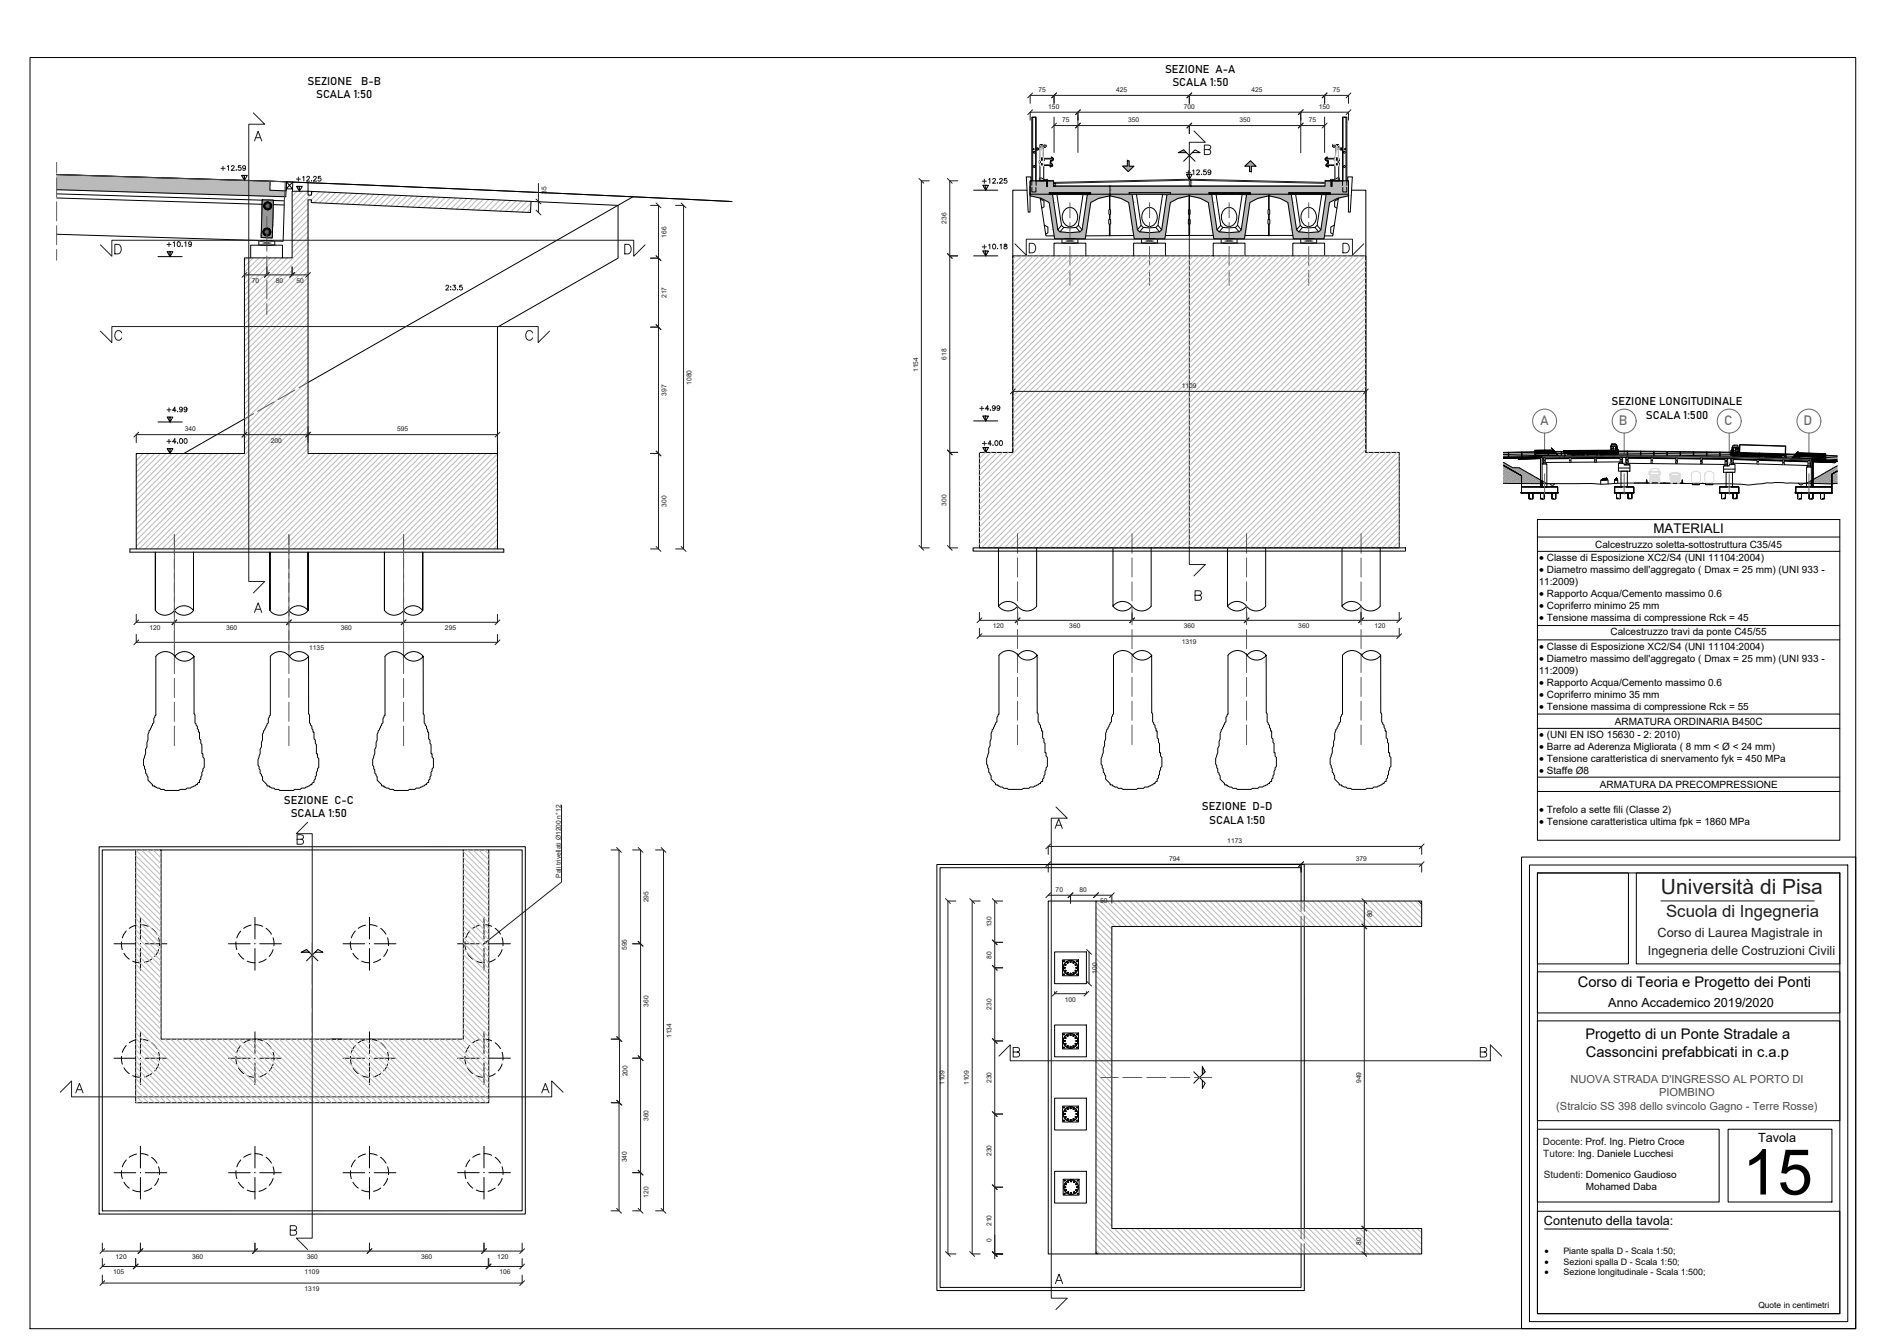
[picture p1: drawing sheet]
<svg xmlns="http://www.w3.org/2000/svg" width="1189mm" height="841mm" viewBox="0 0 1189 841" stroke-linecap="round" stroke-linejoin="round" font-family="sans-serif">
<defs><g id="words">
<text font-size="39.8" x="1095" y="751">15</text>
<text font-size="13.2" fill="#1d1d1d" x="1044" y="562">Università di Pisa</text>
<text font-size="10.5" fill="#1d1d1d" x="1047" y="577">Scuola di Ingegneria</text>
<g font-size="9.2">
<text x="991" y="621">Corso di Teoria e Progetto dei Ponti</text>
<text x="996" y="653">Progetto di un Ponte Stradale a</text>
<text x="997" y="664">Cassoncini prefabbicati in c.a.p</text>
</g>
<g font-size="8.5" fill="#696969">
<text x="968" y="267">A</text>
<text x="1017" y="267">B</text>
<text x="1083" y="267">C</text>
<text x="1133" y="267">D</text>
</g>
<text font-size="8.4" x="1039" y="335">MATERIALI</text>
<g font-size="8" fill="#1d1d1d">
<text x="1042" y="589">Corso di Laurea Magistrale in</text>
<text x="1036" y="600">Ingegneria delle Costruzioni Civili</text>
</g>
<g font-size="8">
<text x="1011" y="633">Anno Accademico 2019/2020</text>
<text x="1105" y="718">Tavola</text>
<text x="970" y="770">Contenuto della tavola:</text>
</g>
<g font-size="7">
<text x="732" y="46">SEZIONE A-A</text>
<text x="193" y="53">SEZIONE</text>
<text x="227" y="53">B-B</text>
<text x="737" y="54">SCALA 1:50</text>
<text x="199" y="62">SCALA 1:50</text>
<text x="1013" y="255">SEZIONE LONGITUDINALE</text>
<text x="1034" y="263">SCALA 1:500</text>
<text x="178" y="505">SEZIONE C-C</text>
<text x="755" y="509">SEZIONE D-D</text>
<text x="183" y="514">SCALA 1:50</text>
<text x="760" y="518">SCALA 1:50</text>
</g>
<g font-size="7" fill="#4c4c4c">
<text x="987" y="681">NUOVA STRADA D'INGRESSO AL PORTO DI</text>
<text x="1043" y="689">PIOMBINO</text>
<text x="978" y="698">(Stralcio SS 398 dello svincolo Gagno - Terre Rosse)</text>
</g>
<g font-size="6.6" fill="#1d1d1d">
<text x="744" y="111">+12.59</text>
<text x="616" y="116">+12.25</text>
<text x="104" y="156">+10.19</text>
<text x="615" y="259">+4.99</text>
</g>
<g font-size="6.6">
<text x="967" y="353">· Classe di Esposizione XC2/S4 (UNI 11104:2004)</text>
<text x="967" y="360">· Diametro massimo dell'aggregato ( Dmax = 25 mm) (UNI 933 -</text>
<text x="967" y="375">· Rapporto Acqua/Cemento massimo 0.6</text>
<text x="967" y="383">· Copriferro minimo 25 mm</text>
<text x="967" y="390">· Tensione massima di compressione Rck = 45</text>
<text x="967" y="408">· Classe di Esposizione XC2/S4 (UNI 11104:2004)</text>
<text x="967" y="416">· Diametro massimo dell'aggregato ( Dmax = 25 mm) (UNI 933 -</text>
<text x="967" y="431">· Rapporto Acqua/Cemento massimo 0.6</text>
<text x="967" y="439">· Copriferro minimo 35 mm</text>
<text x="967" y="446">· Tensione massima di compressione Rck = 55</text>
<text x="967" y="464">· (UNI EN ISO 15630 - 2: 2010)</text>
<text x="967" y="472">· Barre ad Aderenza Migliorata ( 8 mm &lt; Ø &lt; 24 mm)</text>
<text x="967" y="479">· Tensione caratteristica di snervamento fyk = 450 MPa</text>
<text x="967" y="487">· Staffe Ø8</text>
<text x="967" y="511">· Trefolo a sette fili (Classe 2)</text>
<text x="967" y="518">· Tensione caratteristica ultima fpk = 1860 MPa</text>
</g>
<g font-size="6.3">
<text x="1002" y="344">Calcestruzzo soletta-sottostruttura C35/45</text>
<text x="967" y="368">11:2009)</text>
<text x="1012" y="399">Calcestruzzo travi da ponte C45/55</text>
<text x="967" y="423">11:2009)</text>
<text x="1015" y="456">ARMATURA ORDINARIA B450C</text>
<text x="1005" y="495">ARMATURA DA PRECOMPRESSIONE</text>
<text x="997" y="748">Mohamed Daba</text>
</g>
<g font-size="6.3" fill="#1d1d1d">
<text x="969" y="720">Docente: Prof. Ing. Pietro Croce</text>
<text x="970" y="728">Tutore: Ing. Daniele Lucchesi</text>
<text x="970" y="741">Studenti: Domenico Gaudioso</text>
</g>
<g font-size="6.2" fill="#1d1d1d">
<text x="138" y="108">+12.59</text>
<text x="185" y="115">+12.25</text>
<text x="616" y="158">+10.18</text>
<text x="279" y="183">2:3.5</text>
<text x="104" y="260">+4.99</text>
<text x="104" y="280">+4.00</text>
<text x="616" y="281">+4.00</text>
</g>
<g font-size="5.9">
<text x="970" y="788">·</text>
<text x="970" y="795">·</text>
<text x="970" y="802">·</text>
</g>
<g font-size="5.6">
<text x="982" y="788">Piante spalla D - Scala 1:50;</text>
<text x="983" y="795">Sezioni spalla D - Scala 1:50;</text>
<text x="983" y="802">Sezione longitudinale - Scala 1:500;</text>
</g>
<text font-size="5.3" x="1105" y="822">Quote in centimetri</text>
<g font-size="4.2" fill="#1d1d1d">
<text x="652" y="58">75</text>
<text x="701" y="58">425</text>
<text x="786" y="58">425</text>
<text x="837" y="58">75</text>
<text x="659" y="68">150</text>
<text x="744" y="68">700</text>
<text x="829" y="68">150</text>
<text x="667" y="77">75</text>
<text x="709" y="77">350</text>
<text x="779" y="77">350</text>
<text x="822" y="77">75</text>
<text x="343" y="122" transform="rotate(-90 343 122)">35</text>
<text x="595" y="141" transform="rotate(-90 595 141)">236</text>
<text x="419" y="149" transform="rotate(-90 419 149)">166</text>
<text x="158" y="178">70</text>
<text x="173" y="178">80</text>
<text x="186" y="178">50</text>
<text x="419" y="187" transform="rotate(-90 419 187)">217</text>
<text x="595" y="226" transform="rotate(-90 595 226)">618</text>
<text x="577" y="234" transform="rotate(-90 577 234)">1154</text>
<text x="435" y="242" transform="rotate(-90 435 242)">1080</text>
<text x="743" y="244">1109</text>
<text x="419" y="249" transform="rotate(-90 419 249)">397</text>
<text x="116" y="271">340</text>
<text x="250" y="271">595</text>
<text x="170" y="278">200</text>
<text x="595" y="318" transform="rotate(-90 595 318)">300</text>
<text x="419" y="319" transform="rotate(-90 419 319)">300</text>
<text x="624" y="395">120</text>
<text x="672" y="395">360</text>
<text x="744" y="395">360</text>
<text x="816" y="395">360</text>
<text x="864" y="395">120</text>
<text x="94" y="396">120</text>
<text x="142" y="396">360</text>
<text x="214" y="396">360</text>
<text x="280" y="396">295</text>
<text x="743" y="405">1319</text>
<text x="194" y="409">1135</text>
<text x="771" y="530">1173</text>
<text x="735" y="541">794</text>
<text x="852" y="541">379</text>
<text x="352" y="552" transform="rotate(-90 352 552)">Pali trivellati Ø1200 n°12</text>
<text x="663" y="561">70</text>
<text x="678" y="561">80</text>
<text x="408" y="567" transform="rotate(-90 408 567)">295</text>
<text x="691" y="568">50</text>
<text x="862" y="577" transform="rotate(-90 862 577)">80</text>
<text x="623" y="583" transform="rotate(-90 623 583)">130</text>
<text x="394" y="597" transform="rotate(-90 394 597)">595</text>
<text x="623" y="603" transform="rotate(-90 623 603)">80</text>
<text x="689" y="612" transform="rotate(-90 689 612)">100</text>
<text x="669" y="630">100</text>
<text x="408" y="633" transform="rotate(-90 408 633)">360</text>
<text x="623" y="635" transform="rotate(-90 623 635)">230</text>
<text x="422" y="652" transform="rotate(-90 422 652)">1134</text>
<text x="394" y="677" transform="rotate(-90 394 677)">200</text>
<text x="594" y="682" transform="rotate(-90 594 682)">1109</text>
<text x="609" y="682" transform="rotate(-90 609 682)">1109</text>
<text x="623" y="681" transform="rotate(-90 623 681)">230</text>
<text x="855" y="681" transform="rotate(-90 855 681)">949</text>
<text x="408" y="705" transform="rotate(-90 408 705)">360</text>
<text x="394" y="731" transform="rotate(-90 394 731)">340</text>
<text x="623" y="727" transform="rotate(-90 623 727)">230</text>
<text x="408" y="753" transform="rotate(-90 408 753)">120</text>
<text x="623" y="771" transform="rotate(-90 623 771)">210</text>
<text x="623" y="780" transform="rotate(-90 623 780)">0</text>
<text x="855" y="783" transform="rotate(-90 855 783)">80</text>
<text x="73" y="791">120</text>
<text x="121" y="791">360</text>
<text x="193" y="791">360</text>
<text x="265" y="791">360</text>
<text x="312" y="791">120</text>
<text x="71" y="801">105</text>
<text x="191" y="801">1109</text>
<text x="314" y="801">106</text>
<text x="191" y="812">1319</text>
</g>
<g font-size=".8">
<text x="664" y="116" transform="rotate(-90 664 116)">8</text>
<text x="749" y="116" transform="rotate(-90 749 116)">18</text>
<text x="698" y="120" transform="rotate(-90 698 120)">25</text>
</g>
</g></defs>
<!-- layer: staffe -->
<path d="M19 827h1147" fill="none" stroke="#fff" stroke-width=".63"/>
<!-- layer: spessore 0.30 -->
<g fill="none" stroke="#000" stroke-width=".63">
<path d="M194 115v5M647 114h15v3h171v-3h14v8h-200zM194 120v3h2v-3M194 120h-10v42h-30v123h-68v60M194 120l194 9v33l-75 44v79M334 127l-1 7-137-7v-1h-2v159h119v60M647 122h14l4 22 1 2h6h7l1-2 3-22h14v1l-7 2-5 2-3 23h-19l-4-23-5-2-7-2zM697 122h14l4 22 1 2h6h7l1-2 3-22h14v1l-7 2-5 2-3 23h-19l-4-23-5-2-7-2zM747 122h14l4 22 1 2h6h7l1-2 3-22h14v1l-7 2-5 2-3 23h-19l-4-23-5-2-7-2zM797 122h14l4 22 1 2h6h7l1-2 3-22h14v1l-7 2-5 2-3 23h-19l-4-23-5-2-7-2zM762 161h96v123h21v60h-264v-60h21v-123h126M82 345h235v2h-235z"/>
<path d="M611 344h272v2h-272z"/>
</g>
<!-- layer: Scritte -->
<g fill="none" stroke="#000" stroke-width=".63">
<path d="M650 74h-1v19h1v1h-1v20M651 74v40M844 74v40M845 74h1v19h-1v1h1v20M651 93h1M651 94h1M746 96h-5l3-2 7 7M749 96h5l-3-2-7 7M843 93h1M843 94h1M154 110v3l1-3h-3l2 3M188 117v3l2-3h-4l2 3"/>
<path d="M619 116v4l2-4h-3l1 4M645 111h3v3h-1v19h-1zM645 120h-9v164M648 116v-42h3v43M648 118v3h3v-3M653 113h1M653 112h1M653 112h.1M653 114h3M654 113h4M654 112v1M654 113h.1"/>
<path d="M655 113h.1M656 113h.1M657 113h.1M657 113h2M658 113h.1M658 114v3v-3M663 115v2M697 117h.1M697 117v5M708 101h2v3h2l-3 4-4-4h3zM748 113v4M782 104l4-3 3 3h-3v4h-1v-4z"/>
<path d="M835 113h2M839 114h2M846 118v3h-2v-3M846 116v-42h-2v43M847 111h3l-2 22h-1v-19zM849 120h9v164M654 125l3 23h5M654 125l2 1v4l-1 1M659 121h26v1h-26zM659 121h.1M660 121l-1 1M661 121l-1 1"/>
<path d="M662 121l-1 1M663 121l-1 1M664 121l-1 1M664 122l3 20 1 1h4M665 121l-1 1M666 121l-1 1M667 121l-1 1M668 121l-1 1M669 121l-1 1M670 121l-1 1M671 121l-1 1M672 121l-1 1"/>
<path d="M673 121l-1 1M674 121l-1 1M675 121l-1 1M676 121l-1 1M677 121l-1 1M678 121l-1 1M679 121l-1 1M680 121l-1 1M681 121l-1 1M682 121l-1 1M683 121l-1 1M684 121l-1 1"/>
<path d="M685 121l-1 1M685 122h.1M697 123v18l1 7M697 122h.1M697 123l1 18-1 7M710 121h26v1h-26zM714 122l3 20 1 1h4h4l2-1 3-20M719 132a5 5 0 0 1 7 0 5 5 0 0 1 1 6 5 5 0 0 1-6 4 5 5 0 0 1-4-6l1-2zM747 123v18l1 7M747 123l1 18-1 7M760 121h26v1h-26zM760 121h.1"/>
<path d="M761 121l-1 1M762 121l-1 1M763 121l-1 1M764 121l-1 1M765 121l-1 1M766 121l-1 1M767 121l-1 1M768 121l-1 1M769 121l-1 1M769 132a5 5 0 0 1 7 0 5 5 0 0 1 1 6 5 5 0 0 1-6 4 5 5 0 0 1-4-6l1-2zM770 121l-1 1M771 121l-1 1"/>
<path d="M772 121l-1 1M773 121l-1 1M774 121l-1 1M775 121l-1 1M776 121l-1 1M777 121l-1 1M778 121l-1 1M779 121l-1 1M780 121l-1 1M781 121l-1 1M782 121l-1 1-3 20-2 1h-4h-4l-1-1-3-20M782 121l-1 1"/>
<path d="M783 121l-1 1M784 121l-1 1M785 121l-1 1M786 121l-1 1M786 122h.1M797 123v18l1 7M797 123l1 18-1 7M810 121h26v1h-26zM810 121h.1M811 121l-1 1M812 121l-1 1M813 121l-1 1"/>
<path d="M814 121l-1 1M814 122l3 20 1 1h4h4l2-1 3-20M815 121l-1 1M816 121l-1 1M817 121l-1 1M818 121l-1 1M819 121l-1 1M819 132a5 5 0 0 1 7 0 5 5 0 0 1 1 6 5 5 0 0 1-6 4 5 5 0 0 1-4-6l1-2zM820 121l-1 1M821 121l-1 1M822 121l-1 1M823 121l-1 1"/>
<path d="M824 121l-1 1M825 121l-1 1M826 121l-1 1M827 121l-1 1M828 121l-1 1M829 121l-1 1M830 121l-1 1M831 121l-1 1M832 121l-1 1M833 121l-1 1M834 121l-1 1M835 121l-1 1"/>
<path d="M836 121l-1 1M836 122h.1M841 125l-2 1v4l1 1M841 125l-4 23h-5M107 158v3l2-3h-4l2 3M619 158v3l2-3h-3l1 3M656 141l2 2v3l-1 1M667 142l-2 2M668 143l-2 3M676 143l3 3M712 148h-30M717 142l-2 2"/>
<path d="M718 143l-2 3M726 143l3 3M728 142l2 2M762 148h-30M767 142l-2 2M768 143l-2 3M776 143l3 3M778 142l2 2M812 148h-30M817 142l-2 2M818 143l-2 3M826 143l3 3"/>
<path d="M828 142l2 2M838 141l-2 2v3l2 1M107 262v3l2-3h-4l2 3M619 262v3l2-3h-3l1 3M107 282v3l2-3h-4l2 3M619 281v3l2-3h-3l1 3M966 327h190v201h-190zM966 338h190M627 344v37a7 7 0 0 1 12 0 8 8 0 0 1-12 0M651 344v37a7 7 0 0 1-12 0M699 344v37a7 7 0 0 1 12 0 8 8 0 0 1-12 0M723 344v37a7 7 0 0 1-12 0"/>
<path d="M771 344v37a7 7 0 0 1 12 0 8 8 0 0 1-12 0M795 344v37M843 344v37a7 7 0 0 1 12 0 8 8 0 0 1-12 0M867 344v37a8 8 0 0 1-12 0M966 347h190M783 381a7 7 0 0 0 12 0M966 393h190M110 413a8 8 0 0 0-12 0v36l-1 3v2l-1 1-2 4a9 9 0 0 0-1 6l-2 10a7 7 0 0 0 0 7v4l2 2v2l3 3v1h1v1h3l1 1h2l1 1h8l1-1h4l1-1h2l3-1 1-1 1-1v-2h1v-2h1l1-5v-1v-5v-1v-2h-1v-6l-1-1v-2l-1-1v-4l-1-3-1-3v-5h-1v-36a7 7 0 0 1-12 0 7 7 0 0 1 12 0M182 413a8 8 0 0 0-12 0v36l-1 3v2l-1 1-2 4a9 9 0 0 0-1 6l-2 10a7 7 0 0 0 0 7v4l2 2v2l3 3v1h1v1h3l1 1h2l1 1h8l1-1h4l1-1h2l2-1 2-1 1-1v-2h1v-2h1v-5l1-1v-5l-1-1v-2v-6l-1-1v-2l-1-1v-4l-1-3-2-3v-5v-36a7 7 0 0 1-12 0 8 8 0 0 1 12 0M254 413a8 8 0 0 0-12 0v36l-1 3v2l-1 1-2 4a9 9 0 0 0-1 6l-2 10a8 8 0 0 0 0 7v4l2 2v2l3 3v1h1v1h3l1 1h2l1 1h8l1-1h4l1-1h2l3-1 2-2v-2h1v-2h1l1-5v-1v-5v-1v-2h-1v-6l-1-1v-2l-1-1v-4l-1-3-1-3v-5h-1v-36a7 7 0 0 1-12 0 7 7 0 0 1 12 0M640 412a8 8 0 0 0-12 0v37l-2 2v3l-2 4a9 9 0 0 0-1 6l-2 11a7 7 0 0 0 0 6v4l2 3v2l3 3h1v1l3 1 1 1h2h1h8h1h4v-1h2l3-2h1h1v-2h1v-1l1-1v-1l1-1v-4l1-1v-6l-1-1v-2v-6h-1v-3h-1v-4h-1v-4l-2-2v-5v-1v-36a7 7 0 0 1-12 0 7 7 0 0 1 12 0M712 412a8 8 0 0 0-12 0v37l-2 2v3l-2 4a9 9 0 0 0-1 6l-2 11a7 7 0 0 0 0 6v4l2 3v2l3 3h1v1l3 1 1 1h2h1h8h1h3l1-1h2l3-2h1h1v-2h1v-1l1-1v-1l1-1v-4l1-1v-6l-1-1v-2v-6h-1v-3h-1v-4h-1v-4l-2-2v-5v-1v-36a7 7 0 0 1-12 0 8 8 0 0 1 12 0"/>
<path d="M784 412a8 8 0 0 0-12 0v37l-2 2v3l-2 4a9 9 0 0 0-1 6l-2 11a7 7 0 0 0 0 6v4l2 3v2l3 3h1v1l3 1 1 1h2h9h1h3l1-1h2l3-2h1h1v-2h1v-1l1-1v-1l1-1v-4l1-1v-6l-1-1v-2v-6h-1v-3h-1v-4h-1v-4l-2-2v-5v-1v-36a7 7 0 0 1-12 0 8 8 0 0 1 12 0M856 412a8 8 0 0 0-12 0v37l-2 2v3h-1l-1 4a9 9 0 0 0-1 6l-3 11a7 7 0 0 0 0 6l1 4 2 3v2l2 3h2v1l3 1 1 1h2h9h1h3l1-1h2l3-2h1h1v-2h1v-1l1-1v-1l1-1v-4l1-1v-6l-1-1v-2v-6h-1v-3h-1v-4h-1v-4l-2-2v-5v-1v-36a7 7 0 0 1-12 0 7 7 0 0 1 12 0M966 402h190M966 449h190M966 458h190M966 488h190M966 498h190M194 599h-5l4-2 7 7M198 599h5l-3-2-7 7M750 674l7 7-1 3v-5M756 675v-5l1 4-7 7"/>
<circle cx="650" cy="96" r=".6"/>
<circle cx="652" cy="94" r=".6"/>
<circle cx="843" cy="94" r=".6"/>
<circle cx="845" cy="96" r=".6"/>
<circle cx="650" cy="105" r=".6"/>
<circle cx="845" cy="105" r=".6"/>
</g>
<!-- layer: 0 -->
<g fill="none" stroke="#000" stroke-width=".63">
<path d="M612 120h15M663 117h.1M663 115v1M697 117h1M748 117h1M748 113l1 1M398 124l-204 116M647 122h.1M669 132a5 5 0 0 1 7 0 5 5 0 0 1 1 6 5 5 0 0 1-6 4 5 5 0 0 1-4-6l1-2zM681 122l-3 20-2 1h-4M697 122h1M847 122h.1"/>
<path d="M163 151h10v3h-10zM667 150h10v3h-10zM678 142l2 2M717 150h10v3h-10zM767 150h10v3h-10zM770 148h.1M816 148h.1M817 150h10v3h-10zM99 161h15M612 161h15M662 161v-8h20v8M712 161v-8h20v8"/>
<path d="M762 161v-8h20v8M812 161v-8h20v8M99 265h15M154 263l-38 22M612 265h15M668 603h10v10h-10zM668 649h10v10h-10zM668 695h10v10h-10zM668 741h10v10h-10z"/>
</g>
<!-- layer: quote -->
<g fill="none" stroke="#1d1d1d" stroke-width=".63">
<path d="M159 71l7 7h-10v287h10l-7 8M647 65v-5h15v5v-5h85v5v-5h85v5v-5h15v5M662 79h85M662 74v22M677 74v22M747 79v5M817 76v-5h-140v5v-5h-30v5M832 79h-85M832 74v22M847 76v-5h-30v25M160 89l2-6 2 6M161 87h3"/>
<path d="M750 82l7 7h-10v266h10l-7 7M757 94h3l1-1-1-1-3-1v6h2a1.6 1.6 0 0 0 2-1 1.6 1.6 0 0 0-2-2M338 115v19M584 114h-5v230h5M602 114h-5v230h5M747 113l86 2M409 129h5v33h-5h5v44h-5h5v79h-5h5v60h-5M425 129h5v216h-5M63 154l7 7v-10h328v10l7-7M72 154h2a3 3 0 0 1 2 3 3 3 0 0 1-2 3h-2zM393 154h2a3 3 0 0 1 2 3 3 3 0 0 1-2 3h-2zM638 153l7 7v-10h205v10l7-7"/>
<path d="M647 153h2a3 3 0 0 1 2 3 3 3 0 0 1-2 3h-2zM844 153h2a3 3 0 0 1 2 3 3 3 0 0 1-2 3h-2zM154 168v5h14v-5v5h16v-5v5h10M597 161h5M63 208l7 7v-10h268v10l7-7M76 209a2.2 2.2 0 0 0-2-1 2.2 2.2 0 0 0-2 2v2a2.2 2.2 0 0 0 2 2 2.2 2.2 0 0 0 2-2M335 209a2.2 2.2 0 0 0-3-1 2.2 2.2 0 0 0-2 2v2a2.2 2.2 0 0 0 2 2 2.2 2.2 0 0 0 3-2M636 251v-5h222v5M86 278v-5h68v5M154 268v5h40v-5M194 278v-5h119v5M597 284h5"/>
<path d="M751 374h3l1-1v-1l-4-1v6h2a1.6 1.6 0 0 0 2-1 1.6 1.6 0 0 0-2-2M86 386v5h168M86 399v5h227v-5M160 385l2-6 2 6M161 383h3M254 391h.1M313 386v5h-59M615 385v5h24v-5v5h72v-4M615 395v5h264v-5M711 385v5h72v-5v5h96v-5M855 385v5M353 506v48l-47 38"/>
<path d="M664 507l7 7h-10v302h10l-7 7M664 519h3M187 528l3-1 1-1-1-1h-3v6h2a1.6 1.6 0 0 0 2-2 1.6 1.6 0 0 0-2-1M384 534h5v119h-5M398 534h5v59h-5h5v72h-5h5v72h-5h5v24h-5M412 534h5v227h-5M659 537v-5h234v5M663 521l2-6 3 6M659 548v-5h159v5v-5h75v5M601 566h-5v222h5M616 566h-5v222h5M630 566h-5v222h5"/>
<path d="M659 563h14v5v-5h26v5M857 566v222h1M625 592h5M684 598v20M625 608h5M663 623v2h20v-2M384 653h5v40h-5M625 654h5M635 667h301M637 661h3l1-1-1-1-3-1v6h2a1.6 1.6 0 0 0 2-1 1.6 1.6 0 0 0-2-2M930 661h4v-1v-1l-4-1v6h3a1.6 1.6 0 0 0 1-1 1.6 1.6 0 0 0-1-2M48 687l2-6 2 6"/>
<path d="M48 685h3M340 687l3-6 2 6M341 685h3M384 693h5v68h-5M625 700h5M625 746h5M182 773h4v-1v-1l-4-1v6h3a1.6 1.6 0 0 0 1-1 1.6 1.6 0 0 0-1-2M625 776v15M857 772h1M64 791v5h21v-5v5h222v-5M64 781v5h24v-5v5h72v-5v5h72v-5v5h72v-5v5h24v-5M307 791v5h21v-5"/>
<path d="M630 788h-5h5M64 802v5h264v-5M663 807l2-6 3 6M664 805h3"/>
</g>
<!-- layer: armature -->
<g fill="none" stroke="#1d1d1d" stroke-width=".63">
<path d="M662 115l85-2 86 2M747 113l-85 2M833 117h-171M970 291h1zM1018 290l1 1zM1022 291l1 1zM1084 292h1zM1088 291h1zM1136 293h1z"/>
<circle cx="168" cy="129" r=".7"/>
<circle cx="168" cy="146" r=".7"/>
<circle cx="971" cy="288" r=".1"/>
<circle cx="971" cy="290" r=".1"/>
<circle cx="987" cy="288" r=".1"/>
<circle cx="987" cy="290" r=".1"/>
<circle cx="1003" cy="288" r=".1"/>
<circle cx="1003" cy="290" r=".1"/>
<circle cx="1019" cy="288" r=".1"/>
<circle cx="1019" cy="290" r=".1"/>
<circle cx="1023" cy="290" r=".1"/>
<circle cx="1023" cy="288" r=".1"/>
<circle cx="1038" cy="290" r=".1"/>
<circle cx="1038" cy="288" r=".1"/>
<circle cx="1054" cy="291" r=".1"/>
<circle cx="1054" cy="288" r=".1"/>
<circle cx="1069" cy="291" r=".1"/>
<circle cx="1069" cy="289" r=".1"/>
<circle cx="1085" cy="291" r=".1"/>
<circle cx="1085" cy="289" r=".1"/>
<circle cx="1089" cy="291" r=".1"/>
<circle cx="1089" cy="289" r=".1"/>
<circle cx="1105" cy="291" r=".1"/>
<circle cx="1105" cy="289" r=".1"/>
<circle cx="1121" cy="292" r=".1"/>
<circle cx="1121" cy="290" r=".1"/>
<circle cx="1137" cy="292" r=".1"/>
<circle cx="1137" cy="290" r=".1"/>
</g>
<!-- layer: RETINI -->
<g fill="#b9b9b9" stroke="#b9b9b9" stroke-width=".63">
<path d="M833 122l14 1v-1zM833 122l14 1h-14z"/>
<path d="M797 122l15 1-1-1zM797 122l15 1h-15z"/>
<path d="M783 122l14 1v-1zM783 122l14 1h-14z"/>
<path d="M747 122l14 1v-1zM747 122l14 1h-14z"/>
<path d="M733 122l14 1v-1zM733 122l14 1h-14z"/>
<path d="M697 122l14 1v-1zM697 122l14 1h-14z"/>
<path d="M683 122l14 1v-1zM683 122l14 1h-14z"/>
<path d="M647 122l14 1v-1zM647 122l14 1h-14z"/>
<path d="M833 123l7 2 7-2zM833 123l7 2h-7z"/>
<path d="M797 123l15 2v-2zM797 123l15 2h-8z"/>
<path d="M783 123l7 2 7-2zM783 123l7 2h-7z"/>
<path d="M747 123l15 2-1-2zM747 123l15 2h-8z"/>
<path d="M733 123l7 2 7-2zM733 123l7 2h-7z"/>
<path d="M697 123l15 2-1-2zM697 123l15 2h-8z"/>
<path d="M683 123l7 2 7-2zM683 123l7 2h-7z"/>
<path d="M647 123l15 2-1-2zM647 123l15 2h-8z"/>
<path d="M833 125l2 2 5-2zM833 125l2 2h-2z"/>
<path d="M804 125l8 2v-2zM804 125l8 2h-3z"/>
<path d="M783 125l2 2 5-2zM783 125l2 2h-2z"/>
<path d="M754 125l8 2v-2zM754 125l8 2h-3z"/>
<path d="M733 125l2 2 5-2zM733 125l2 2h-2z"/>
<path d="M704 125l8 2v-2zM704 125l8 2h-3z"/>
<path d="M683 125l2 2 5-2zM683 125l2 2h-2z"/>
<path d="M654 125l8 2v-2zM654 125l8 2h-3z"/>
<path d="M833 127v17l2-17zM833 127v17h-3z"/>
<path d="M809 127l6 17-3-17zM809 127l6 17h-3z"/>
<path d="M783 127v17l2-17zM783 127v17h-3z"/>
<path d="M759 127l6 17-3-17zM759 127l6 17h-3z"/>
<path d="M733 127v17l2-17zM733 127v17h-3z"/>
<path d="M709 127l6 17-3-17zM709 127l6 17h-3z"/>
<path d="M683 127v17l2-17zM683 127v17h-3z"/>
<path d="M659 127l6 17-3-17zM659 127l6 17h-3z"/>
<path d="M830 144l3 2v-2zM829 146l1-2 3 2z"/>
<path d="M812 144l4 2-1-2zM812 144l4 2h-4z"/>
<path d="M780 144l3 2v-2zM779 146l1-2 3 2z"/>
<path d="M762 144l4 2-1-2zM762 144l4 2h-4z"/>
<path d="M730 144l3 2v-2zM729 146l1-2 3 2z"/>
<path d="M712 144l4 2-1-2zM712 144l4 2h-4z"/>
<path d="M680 144l3 2v-2zM679 146l1-2 3 2z"/>
<path d="M662 144l4 2-1-2zM662 144l4 2h-4z"/>
<path d="M829 146h4zM822 146h7h4z"/>
<path d="M812 146h10zM812 146h10h-10z"/>
<path d="M779 146h4zM772 146h7h4z"/>
<path d="M762 146h10zM762 146h10h-10z"/>
<path d="M729 146h4zM722 146h7h4z"/>
<path d="M712 146h10zM712 146h10h-10z"/>
<path d="M679 146h4zM672 146h7h4z"/>
<path d="M662 146h10zM662 146h10h-10z"/>
<path d="M812 146l20 4 1-4zM812 146l20 4h-19z"/>
<path d="M762 146l20 4 1-4zM762 146l20 4h-19z"/>
<path d="M712 146l20 4 1-4zM712 146l20 4h-19z"/>
<path d="M662 146l20 4 1-4zM662 146l20 4h-19z"/>
</g>
<!-- layer: Cls -->
<g fill="none" stroke="#000" stroke-width=".63">
<path d="M19 36h1147v799h-1147zM36 119l143 5-1 28-142-5M180 114v10h-1M647 117v5v-5M836 113h1zM836 113h.1M836 113h1M836 114v3l1-3M837 113h.1M837 113h-1M838 113h.1M839 113h.1"/>
<path d="M840 113h.1M841 113h.1M841 113h-4M841 112v1M841 112h.1M36 122l129 4M36 124l129 4M165 126h7l-1 24-7-1zM172 129h7M172 126h7M970 288h50v2l-50 1zM970 288h.1"/>
<path d="M970 288h1v3h-1zM986 288h1v2h-1zM986 288h-15M1002 288h1v2h-1zM1002 288h-15M1017 291h4v1h3v4h-7zM1017 294h7M1018 288h1v2h-1zM1018 288h-15M1019 296h4v10h-4zM1019 288h1M1021 292h3"/>
<path d="M1022 288h.1M1022 288h64v4l-64-1zM1022 288h-52M1022 288h1v3h-1zM1022 288h64h-1M1023 288h15M1038 288v3zM1038 288h15M1053 288h1v3h-1zM1054 288l15 1M1069 288v3zM1069 289h15"/>
<path d="M1083 293h4v-1h3v5h-7zM1083 295h7M1084 288h1v4h-1zM1085 297h4v9h-4zM1085 289h1M1086 288h2M1088 289h.1M1088 288l50 2v3l-50-2zM1088 288l50 2M1088 289h1v2h-1zM1089 289h15M1104 289h1v2h-1z"/>
<path d="M1105 289l15 1M1120 290h1v2h-1zM1121 290h15M1136 290h1v2h-1zM1137 290h1M1138 289v1"/>
<circle cx="168" cy="129" r="2.2"/>
<circle cx="168" cy="129" r="2.1"/>
<circle cx="168" cy="129" r="2.5"/>
<circle cx="168" cy="129" r="1.8"/>
<circle cx="168" cy="129" r="2.4"/>
<circle cx="168" cy="129" r="2.3"/>
<circle cx="168" cy="129" r="1.1"/>
<circle cx="168" cy="146" r="2.2"/>
<circle cx="168" cy="146" r="2.1"/>
<circle cx="168" cy="146" r="2.5"/>
<circle cx="168" cy="146" r="1.8"/>
<circle cx="168" cy="146" r="2.4"/>
<circle cx="168" cy="146" r="2.3"/>
<circle cx="168" cy="146" r="1.1"/>
<circle cx="971" cy="288" r=".1"/>
<circle cx="971" cy="288" r=".2"/>
<circle cx="971" cy="290" r=".1"/>
<circle cx="971" cy="290" r=".2"/>
<circle cx="987" cy="288" r=".1"/>
<circle cx="987" cy="288" r=".2"/>
<circle cx="987" cy="290" r=".1"/>
<circle cx="987" cy="290" r=".2"/>
<circle cx="1003" cy="288" r=".1"/>
<circle cx="1003" cy="288" r=".2"/>
<circle cx="1003" cy="290" r=".1"/>
<circle cx="1003" cy="290" r=".2"/>
<circle cx="1019" cy="288" r=".1"/>
<circle cx="1019" cy="288" r=".2"/>
<circle cx="1019" cy="290" r=".1"/>
<circle cx="1019" cy="290" r=".2"/>
<circle cx="1023" cy="290" r=".2"/>
<circle cx="1023" cy="290" r=".1"/>
<circle cx="1023" cy="288" r=".2"/>
<circle cx="1023" cy="288" r=".1"/>
<circle cx="1038" cy="290" r=".1"/>
<circle cx="1038" cy="290" r=".2"/>
<circle cx="1038" cy="288" r=".1"/>
<circle cx="1038" cy="288" r=".2"/>
<circle cx="1054" cy="291" r=".2"/>
<circle cx="1054" cy="291" r=".1"/>
<circle cx="1054" cy="288" r=".2"/>
<circle cx="1054" cy="288" r=".1"/>
<circle cx="1069" cy="291" r=".1"/>
<circle cx="1069" cy="291" r=".2"/>
<circle cx="1069" cy="289" r=".1"/>
<circle cx="1069" cy="289" r=".2"/>
<circle cx="1085" cy="291" r=".2"/>
<circle cx="1085" cy="291" r=".1"/>
<circle cx="1085" cy="289" r=".2"/>
<circle cx="1085" cy="289" r=".1"/>
<circle cx="1089" cy="291" r=".2"/>
<circle cx="1089" cy="291" r=".1"/>
<circle cx="1089" cy="289" r=".2"/>
<circle cx="1105" cy="291" r=".2"/>
<circle cx="1105" cy="289" r=".1"/>
<circle cx="1105" cy="289" r=".2"/>
<circle cx="1121" cy="292" r=".1"/>
<circle cx="1121" cy="292" r=".2"/>
<circle cx="1121" cy="290" r=".1"/>
<circle cx="1121" cy="290" r=".2"/>
<circle cx="1137" cy="292" r=".1"/>
<circle cx="1137" cy="292" r=".2"/>
<circle cx="1137" cy="290" r=".1"/>
<circle cx="1137" cy="290" r=".2"/>
</g>
<!-- layer: RETINI -->
<g fill="none" stroke="#b9b9b9" stroke-width=".63">
<path d="M36 112l2-2 10 10M36 113l3-3 10 10M36 114l4-4 10 10M36 116l6-6 9 10M36 119h.1M36 114l5 5M36 113l6 6M36 112l7 7M36 111l8 8M36 110l9 10M36 110l10 10M36 110h.1"/>
<path d="M37 110l10 10M37 110l-1 1M41 110l-5 5M41 110l9 10M42 119l9-9 10 10M42 110l-6 7M43 110l9 10 10-9M43 110l-7 8M44 110l9 10 9-9M44 119l9-9 10 10M44 110l-8 9M44 110l10 10 9-9"/>
<path d="M45 120l9-10 9 10M45 110l-9 9M45 110l10 10M45 120l10-10 9 10M46 110l-9 9-1-1M46 110l10 10M47 110l-9 9-2-2M47 120l9-10 10 10M47 110l10 10M48 110l-10 9-2-3M48 110l10 10M48 110l-9 9-3-3"/>
<path d="M49 110l10 10M49 110l-9 9-4-4M50 110l10 10M50 110l-9 9M52 110l10 10M52 110l-9 9M55 110l-9 10M56 110l9 10M57 120l9-9 9 9M57 110l-9 10M57 110l10 10 9-9M58 110l-9 10"/>
<path d="M58 110l10 10 9-9M58 120l10-9 9 10M59 111l-9 9M59 111l10 9 9-9M59 120l10-9 9 10M60 111l-9 9M60 111l10 9M60 120l9-9 10 10M61 111l-9 9M61 111l10 9M62 111l10 9M63 111l10 9"/>
<path d="M64 111l10 9M64 111l-9 9M65 111l10 9M65 111l-9 9M67 111l9 9M67 111l-9 9M70 111l-9 9M70 111l10 10 9-10M71 111l-9 9M71 111l10 10M72 111l-9 9M72 111l10 10 9-9"/>
<path d="M73 111l-9 9M73 111l10 10M74 111l-9 9M74 111l10 10 9-9M75 111l-10 9M75 111l10 10M75 111l-9 9M76 111l10 10M77 111l10 10M78 111l10 10M79 111l9 10M79 111l-9 9"/>
<path d="M80 111l9 10M80 111l-9 9M81 111l10 10M82 111l-10 9M85 111l-9 9M85 111l10 10 9-9M86 111l-9 10M86 111l10 10M87 111l-9 10M87 111l10 10 9-9M88 111l-9 10M88 111l10 10"/>
<path d="M89 111l-10 10M89 111l10 10 9-9M90 111l10 10M90 111l-9 10M91 111l10 10M92 112l9 9M92 112l-9 9M93 112l9 9M94 112l9 9M94 112l-9 9M94 112l10 9M95 112l-10 9"/>
<path d="M95 112l10 9M96 112l-10 9M99 112l-9 9M99 112l10 10M100 112l-9 9M100 112l10 10 9-10M101 112l-9 9M101 112l10 10M102 112l-10 9M102 112l10 10 9-10M102 112l-9 9M103 112l10 10"/>
<path d="M103 112l-9 9M104 112l9 10 9-10M105 112l9 10M105 112l-9 9M106 112l9 10M107 112l9 10M107 112l-9 9M107 112l10 10M108 112l10 10M109 112l-10 9M110 112l10 10M110 112l-9 9"/>
<path d="M114 112l-9 9M114 112l10 10M115 112l-9 9M115 112l10 10 9-9M116 112l-10 9M116 112l10 10 9-9M116 112l-9 9M117 112l9 10 10-9M117 112l-9 9M118 112l9 10M118 112l-9 10M119 112l9 10 9-9"/>
<path d="M120 112l9 10M120 112l-9 10M120 112l10 10M121 112l10 10M122 112l-10 10M122 112l10 10M123 113l10 9M123 113l-9 9M125 113l10 9M125 113l-9 9M127 113l-9 9M127 113l10 9"/>
<path d="M129 113l-10 9M129 113l10 9 9-9M129 113l-9 9M130 113l9 9 10-9M130 113l-9 9M131 113l9 9 10-9M131 113l-9 9M132 113l9 9 9-9M132 113l-9 9M132 113l10 10 9-10M133 113l-9 9M133 113l10 10"/>
<path d="M134 113l10 10M135 113l10 10M136 113l10 10M136 113l-9 9M137 113l10 10M138 113l10 10M138 113l-9 9M140 113l10 10M140 113l-9 9M142 113l-9 9M142 113l9 10M143 113l-9 9"/>
<path d="M144 113l9 10 10-9M144 113l-9 9M145 113l9 10M145 113l-9 9M145 113l10 10 9-9M146 113l-9 9M146 113l10 10M147 113l-9 9M147 113l10 10 9-9M148 113l10 10M149 113l10 10M150 113l10 10"/>
<path d="M151 113l10 10M152 113l10 10M152 113l-9 10M153 113l10 10M153 113l-9 10M156 114l-9 9M157 114l9 9M158 114l-9 9M158 114l10 9 4-3M159 114l-9 9M159 114l10 9M160 114l-9 9"/>
<path d="M160 114l10 9 4-3 3 4M161 114l-9 9M161 114l10 9M162 114l-9 9M162 114l10 9 3-3 4 3M163 114l10 9M163 114l-9 9M164 114l6 5-4 4M165 114l5 4-5 5M165 114l-9 9M166 114l4 4M167 114l3 3"/>
<path d="M167 114l-9 9M168 114l2 2M168 114l-9 9M170 117l-6 6M170 117l-7 6M170 116l-8 7M170 115l-1-1-9 9M170 115l-9 8M170 114l-10 9M170 120l4 3M170 120l-4 3M171 120l4 4"/>
<path d="M171 120l-4 3M172 120l4 4M173 120l3 4M173 120l-4 3M176 120l-3 3M176 120l3 2M177 120l-4 3M177 120l2 2-2 2M178 120l-4 4M178 120l1 1-3 3M179 120l-4 4M648 114h-1l8 8 7-7"/>
<path d="M648 114l8 8M649 114l-2 1 7 7M649 114l8 8 5-5M649 114l-2 2 7 6 8-8M650 114l8 8 5-5 4 4M650 114l-3 3 6 5M651 114l8 8M651 114l-4 4 5 4 6-6M652 114l-5 4 4 4M652 114l8 7M653 114l-6 5 3 3 8-8M653 114l8 7"/>
<path d="M654 114l-7 6 2 2 9-8M654 114l8 7M655 114l-8 7 1 1 9-8M655 114l3 2M656 114l-9 8M656 114l2 1M657 114l1 1M658 114h.1M658 115l-7 7M658 117l-5 5M658 117l4 4M658 116l5 5"/>
<path d="M658 115l6 6M658 114l7 7M659 114l7 7M659 114l-1 1M660 114l2 2M660 114l-2 2M660 114l2 1M661 114l-3 3M661 114h1M662 115l-7 7M662 116l-6 6M664 117l4 4"/>
<path d="M664 117l-4 4M666 117l4 4M666 117l-4 4M667 117l4 4M668 117l-4 4M669 117l4 4M669 117l-4 4M671 117l4 4M671 117l-4 4M673 117l4 4M673 117l-4 4M675 117l4 4"/>
<path d="M675 117l-4 4M676 117l4 4M677 117l-4 4M678 117l4 4M678 117l-4 4M680 117l4 4M680 117l-4 4M682 117l5 5 5-5 5 5M682 117l-4 4M684 117l5 5 5-5M684 117l-4 4M685 117l5 5 5-5"/>
<path d="M686 117l-4 4M687 117l5 5 5-5M687 117l-4 4M689 117l5 5 5-5M689 117l-4 4M691 117l5 5 5-5M691 117l-5 5-1-1M693 117l5 5 5-5M693 117l-5 5-5-5-4 4M693 117l5 5M694 117l5 5 5-5M695 117l-5 5-5-5-4 4"/>
<path d="M695 117l5 5 5-5 5 4M696 117l5 5 5-5M696 117l-5 5-5-5-4 4M697 117l5 5 5-5 4 4M698 117l5 5 5-5M698 117l-5 5M699 117l5 5 5-5 4 4M700 117l5 5 5-5M700 117l-5 5M701 117l5 5 5-5 4 4M702 117l5 5 5-5M702 117l-5 5"/>
<path d="M702 117l5 5 5-5 4 4M703 117l5 5 5-5M704 117l-5 5M704 117l5 5 5-5 4 4M706 117l4 4M708 117l4 4-1 1M710 117l4 4M711 117l4 4-1 1M713 117l4 4M715 117l4 4-1 1M715 117l-5 5M717 117l4 4"/>
<path d="M717 117l-4 4M719 117l4 4-1 1M719 117l-5 5M720 117l4 4M721 117l-4 4M722 117l4 4-1 1M722 117l-5 5M724 117l4 4M724 117l-4 4M726 117l4 4-1 1M726 117l-5 5M728 117l4 4"/>
<path d="M728 117l-4 4M729 117l4 4-1 1M730 117l-5 5M731 117l4 4M731 117l-4 4M733 117l5 5 5-5M733 117l-5 5M735 117l5 5 5-5M735 117l-4 4M736 117l5 5M736 117l-4 4M737 117l5 5 5-5"/>
<path d="M737 117l-5 5M737 117l5 5M738 117l-4 4M738 117l5 5 5-5M739 117l-4 4M739 117l5 5M739 117l-4 5M740 117l5 5 5-5M740 117l-5 5M741 117l5 5M741 117l-5 5v-1M742 117l5 5 5-5"/>
<path d="M742 117l-5 5-5-5-4 4M743 117l5 5 5-5 5 5 5-5M744 117l5 5 5-5M744 117l-5 5-5-5-4 4M745 117l5 5 5-5 5 5M746 117l5 5 5-5M746 117l-5 5M746 117l5 5 5-5 4 4M747 117l5 5 5-5M748 117l-5 5M748 117l5 5 5-5 4 4M750 117l5 5 5-5 4 4"/>
<path d="M752 117l5 5 5-5 4 4M754 117l5 5 5-5 4 4M755 117l5 4M757 117l4 4M759 117l4 4M759 117l-5 5-5-5-5 5M761 117l4 4M761 117l-5 5-5-5-5 5M763 117l4 4M764 117l4 4M765 117l-4 4M766 117l4 4"/>
<path d="M766 117l-4 4M768 117l4 4M768 117l-4 4M770 117l4 4M770 117l-4 4M772 117l4 4M772 117l-4 4M773 117l4 4M774 117l-4 4M775 117l4 4M775 117l-4 4M777 117l4 4"/>
<path d="M777 117l-4 4M779 117l4 4M779 117l-4 4M781 117l4 4M781 117l-4 4M782 117l5 5 5-5M783 117l-4 4M783 117l5 5M784 117l5 5 5-5M784 117l-4 4M785 117l5 5M785 117l-4 4"/>
<path d="M786 117l5 5 5-5M786 117l-4 4M787 117l5 5 5-5M787 117l-4 4M788 117l5 5 5-5M788 117l-4 4M789 117l5 5 5-5 5 5 5-5M789 117l-4 4M790 117l5 5 5-5M790 117l-4 4M790 117l5 5 5-5 5 5 5-5M791 117l-5 5"/>
<path d="M791 117l5 5 5-5M792 117l-5 5M792 117l5 5 5-5 5 5 5-5M793 117l5 5 5-5M793 117l-5 5M794 117l5 5 5-5 5 5 5-5M795 117l5 5 5-5M795 117l-5 5M796 117l5 5 5-5 4 4M797 117l5 5 5-5M798 117l5 5 5-5 4 4M799 117l5 5 5-5 4 4"/>
<path d="M801 117l5 5 5-5 4 4M803 117l5 5 5-5 4 4M805 117l5 5M807 117l4 4M808 117l4 4M810 117l4 4M812 117l4 4M814 117l4 4M816 117l4 4M816 117l-4 4M817 117l4 4M818 117l-4 4"/>
<path d="M819 117l4 4M819 117l-4 4M821 117l4 4M821 117l-4 4M823 117l4 4M823 117l-4 4M825 117l4 4M825 117l-4 4M826 117l-4 4M826 117l4 4M827 117l-4 4M827 117l4 4"/>
<path d="M828 117l4 4M828 117l-4 4M829 117l4 4M829 117l-4 4M830 117l4 4M830 117l-4 4M831 117l4 4M831 117l-4 4M832 117l-4 4M833 114h.1M833 114l7 8 7-7M833 114l8 8 6-6"/>
<path d="M834 114l-1 1M834 114l8 8 5-5M835 114l8 8 4-4M835 114l-2 2M836 114l8 8 3-3M836 114l-7 7M836 114l9 8 2-2M837 114l-7 7M837 114l9 8 1-2M838 114l-7 7M838 114l9 8v-1M839 114l-7 7"/>
<path d="M839 114l8 8M840 114l-8 7M840 114l7 7M841 114l-8 7M841 114l6 6M842 114l-8 7M842 114l5 5M843 114l-8 7M843 114l4 4M843 114l-7 7M844 114l3 3M844 114l-8 8"/>
<path d="M845 114l2 2M845 114l-8 8-5-5M846 114l-8 8-5-5M846 114l1 1M847 114l-8 8-6-6M847 114h.1M847 114l-8 8-6-7M72 120l9-9 9 10M73 120l9-9 10 10M74 120l9-9 10 10M75 120l9-9 10 10M87 121l9-9 10 9"/>
<path d="M88 121l9-9 10 9M89 121l9-9 10 9M100 121l9-9 10 10M102 121l9-9 10 10M103 121l9-9 10 10M104 121l9-9 10 10M115 122l9-9 10 9M117 122l9-9 10 9M119 122l9-9 10 9M130 122l9-9 10 10M132 122l9-9 10 10M133 122l10-9 9 10"/>
<path d="M145 123l9-10 10 10M146 123l9-10 9 10M146 123l10-9 9 9M148 123l9-9 10 9M171 123l3-3 4 4M179 124h.1M179 123l-1 1M187 120l-3 3M190 120l-6 7M194 120l-10 10M194 128l-10 10M194 131l-10 10"/>
<path d="M194 135l-10 10M194 138l-10 10M195 123l-11 11M197 120l-1 2M201 121l-5 5M204 121l-7 6M208 121l-7 7M211 121l-7 7M214 121l-6 7M218 121l-7 7M221 121l-6 7M225 122l-7 6"/>
<path d="M228 122l-7 6M232 122l-7 7M235 122l-7 7M238 122l-6 7M242 122l-7 7M245 123l-6 6M249 123l-7 6M252 123l-7 7M256 123l-7 7M259 123l-7 7M263 123l-7 7M266 124l-7 6"/>
<path d="M269 124l-6 6M273 124l-7 7M276 124l-6 7M280 124l-7 7M283 124l-7 7M287 124l-7 7M290 125l-7 6M293 125l-6 6M297 125l-7 7M300 125l-6 7M304 125l-7 7M307 125l-7 7"/>
<path d="M311 126l-7 6M314 126l-7 6M317 126l-6 7M321 126l-7 7M324 126l-6 7M328 126l-7 7M331 126l-6 7M333 131l-2 2M334 128l-6 5M661 121l4-4 4 4M663 121l4-4 4 4M664 121l4-4 4 4"/>
<path d="M666 121l4-4 4 4M668 121l4-4 4 4M670 121l4-4 4 4M672 121l4-4 4 4M673 121l4-4 4 4M675 121l4-4 4 4M677 121l4-4 4 4M684 121l4-4 5 5M685 122l5-5 5 5M710 121h.1M712 121l4-4 4 4M713 121l-1 1"/>
<path d="M714 121l4-4 4 4M714 121l-1 1M716 121l4-4 4 4M716 121l-1 1M717 121l-1 1M717 121l4-4 4 4M718 121l-1 1M719 121l4-4 4 4M720 121l-1 1M721 121l-1 1M721 121l4-4 4 4M723 121l4-4 4 4"/>
<path d="M723 121l-1 1M724 121l-1 1M725 121l4-4 4 4M725 121l-1 1M726 121l4-4 4 4M727 121l-1 1M728 121l-1 1M731 121l-1 1M732 121l-1 1M734 121l-1 1M735 121l-1 1M761 121l4-4 4 4"/>
<path d="M763 121l4-4 4 4M765 121l4-4 4 4M767 121l4-4 4 4M769 121l4-4 4 4M770 121l4-4 4 4M772 121l4-4 4 4M774 121l4-4 4 4M776 121l4-4 4 4M778 121l4-4 3 4M786 121v1M811 121l4-4 4 4M813 121l4-4 4 4"/>
<path d="M814 121l4-4 4 4M816 121l4-4 4 4M818 121l4-4 4 4M820 121l4-4 4 4M194 142l-10 10M194 146l-10 10M194 149l-10 10M194 153l-40 40M194 156l-40 40M194 160l-40 40M156 162l-2 2M159 162l-5 6"/>
<path d="M163 162l-9 9M166 162l-12 13M170 162l-16 16M173 162l-19 20M177 162l-23 24M181 162l-27 27M194 164l-40 40M194 167l-40 40M194 171l-40 40M194 174l-40 40M194 178l-40 40M639 161l-3 2"/>
<path d="M642 161l-6 6M646 161l-10 9M649 161l-13 13M653 161l-17 16M656 161l-20 20M660 161l-24 24M664 161l-28 27M667 161l-31 31M671 161l-35 34M674 161l-38 38M678 161l-42 41M682 161l-46 45"/>
<path d="M685 161l-49 49M689 161l-53 52M692 161l-56 56M696 161l-60 59M700 161l-64 63M703 161l-67 67M707 161l-71 70M710 161l-74 74M714 161l-78 77M718 161l-82 81M721 161l-85 85M725 161l-89 88"/>
<path d="M728 161l-92 92M732 161l-96 95M736 161l-100 99M739 161l-103 103M743 161l-107 106M746 161l-110 110M750 161l-114 113M753 161l-117 117M757 161l-121 120M761 161l-146 145M764 161l-149 149M768 161l-153 152"/>
<path d="M771 161l-156 156M775 161l-160 159M779 161l-164 163M782 161l-167 167M786 161l-171 170M789 161l-174 174M793 161l-178 177M797 161l-182 181M800 161l-183 183M804 161l-184 183M807 161l-183 183M811 161l-184 183"/>
<path d="M815 161l-184 183M818 161l-183 183M822 161l-184 183M825 161l-183 183M829 161l-184 183M833 161l-184 183M836 161l-183 183M840 161l-184 183M843 161l-183 183M847 161l-184 183M850 161l-183 183M854 161l-183 183"/>
<path d="M858 161l-184 183M858 164l-180 180M858 167l-177 177M858 171l-173 173M858 175l-170 169M858 178l-166 166M194 182l-40 39M194 185l-40 40M194 189l-40 40M194 192l-40 40M194 196l-40 40M194 199l-40 40"/>
<path d="M858 182l-162 162M858 185l-159 159M858 189l-155 155M858 193l-152 151M858 196l-148 148M858 200l-144 144M194 203l-40 40M194 207l-40 40M194 210l-40 40M194 214l-40 40M194 217l-40 40M858 203l-141 141"/>
<path d="M858 207l-137 137M858 211l-134 133M858 214l-130 130M858 218l-126 126M194 225l-40 40M194 228l-40 40M194 232l-40 40M194 235l-40 40M194 239l-40 40M194 221l-40 40M858 221l-123 123M858 225l-119 119"/>
<path d="M858 228l-116 116M858 232l-112 112M858 236l-108 108M858 239l-105 105M194 243l-40 40M194 246l-99 99M194 250l-96 95M194 253l-92 92M194 257l-89 88M858 243l-101 101M858 246l-98 98M858 250l-94 94"/>
<path d="M858 254l-91 90M858 257l-87 87M194 261l-85 84M194 264l-81 81M194 268l-78 77M194 271l-74 74M194 275l-71 70M194 279l-67 66M858 261l-83 83M858 264l-80 80M858 268l-76 76M858 272l-73 72"/>
<path d="M858 275l-69 69M858 279l-65 65M86 285v1M90 285l-4 4M94 285l-8 8M97 285l-11 12M101 285l-15 15M104 285l-18 19M108 285l-22 22M112 285l-26 26M115 285l-29 30M119 285l-33 33"/>
<path d="M122 285l-36 37M126 285l-40 40M130 285l-44 44M133 285l-47 48M137 285l-51 51M140 285l-54 55M144 285l-58 58M147 285l-59 60M151 285l-60 60M194 282l-63 63M194 285l-60 60M198 285l-60 60"/>
<path d="M201 285l-60 60M205 285l-60 60M209 285l-60 60M212 285l-60 60M216 285l-60 60M219 285l-60 60M223 285l-60 60M227 285l-60 60M230 285l-60 60M234 285l-60 60M237 285l-60 60M241 285l-60 60"/>
<path d="M245 285l-60 60M248 285l-60 60M252 285l-60 60M255 285l-60 60M259 285l-60 60M262 285l-60 60M266 285l-60 60M270 285l-60 60M273 285l-60 60M277 285l-60 60M280 285l-60 60M284 285l-60 60"/>
<path d="M288 285l-60 60M291 285l-60 60M295 285l-60 60M298 285l-60 60M302 285l-60 60M306 285l-60 60M309 285l-60 60M313 285l-60 60M313 289l-57 56M313 292l-53 53M313 296l-49 49M313 300l-46 45"/>
<path d="M616 284l-1 1M619 284l-4 4M623 284l-8 8M626 284l-11 11M630 284l-15 15M634 284l-19 18M858 282l-62 62M860 284l-60 60M863 284l-60 60M867 284l-60 60M871 284l-60 60M874 284l-60 60"/>
<path d="M878 284l-60 60M879 287l-58 57M879 290l-54 54M879 294l-50 50M879 297l-47 47M313 303l-42 42M313 307l-39 38M313 310l-35 35M313 314l-32 31M313 318l-28 27M879 301l-43 43M879 304l-40 40"/>
<path d="M879 308l-36 36M879 312l-32 32M879 315l-29 29M879 319l-25 25M313 321l-24 24M313 325l-21 20M313 328l-17 17M313 332l-14 13M313 335l-10 10M313 339l-6 6M879 322l-22 22M879 326l-18 18"/>
<path d="M879 330l-15 14M879 333l-11 11M879 337l-7 7M313 343l-3 2M879 340l-4 4M879 344h.1M85 538l16 16M85 534l16 16M89 534l12 13M93 534l8 9M96 534l5 5M100 534l1 2"/>
<path d="M291 539l16 16M291 535l16 16M294 534l13 14M297 534l10 10M301 534l6 6M304 534l3 3M85 559l16 16M85 556l16 16M85 552l16 16M85 549l16 16M85 545l16 16M85 541l16 16"/>
<path d="M291 557l16 16M291 553l16 16M291 550l16 16M291 546l16 16M291 542l16 16M85 577l16 16M85 574l16 16M85 570l16 16M85 566l16 16M85 563l16 16M291 578l16 16M291 575l16 16"/>
<path d="M291 571l16 16M291 568l16 16M291 564l16 16M291 560l16 16M689 567l15 15M689 570l12 12M689 574l10 10M689 577l10 10M692 566l16 16M696 566l16 16M699 566l16 16M703 566l16 16"/>
<path d="M706 566l16 16M710 566l16 16M714 566l16 16M717 566l16 16M721 566l16 16M724 566l16 16M728 566l16 16M731 566l16 16M735 566l16 16M739 566l16 16M742 566l16 16M746 566l16 16"/>
<path d="M749 566l16 16M753 566l16 16M757 566l16 16M760 566l16 16M764 566l16 16M767 566l16 16M771 566l16 16M775 566l16 16M778 566l16 16M782 566l16 16M785 566l16 16M789 566l16 16"/>
<path d="M793 566l16 16M796 566l16 16M800 566l16 16M803 566l16 16M807 566l16 16M810 566l16 16M814 566l16 16M818 566l16 16M821 566l16 16M825 566l16 16M828 566l16 16M832 566l16 16"/>
<path d="M836 566l16 16M839 566l16 16M843 566l16 16M846 566l16 16M850 566l16 16M854 566l16 16M857 566l16 16M861 566l16 16M864 566l16 16M868 566l16 16M872 566l16 16M875 566l16 16"/>
<path d="M879 566l14 15M882 566l11 11M886 566l7 8M890 566l3 4M85 599l16 16M85 595l16 16M85 592l16 16M85 588l16 16M85 584l16 16M85 581l16 16M291 600l16 16M291 596l16 16"/>
<path d="M291 593l16 16M291 589l16 16M291 586l16 16M291 582l16 16M689 581l10 10M689 585l10 10M689 588l10 10M689 592l10 10M689 595l10 10M689 599l10 10M85 617l16 16M85 613l16 16"/>
<path d="M85 610l16 16M85 606l16 16M85 602l16 16M291 618l16 16M291 614l16 16M291 611l16 16M291 607l16 16M291 604l16 16M689 603l10 10M689 606l10 10M689 610l10 10M689 613l10 10"/>
<path d="M689 617l10 10M85 638l55 55M85 635l16 16M85 631l16 16M85 628l16 16M85 624l16 16M85 620l16 16M291 639l16 16M291 636l16 16M291 632l16 16M291 629l16 16M291 625l16 16"/>
<path d="M291 621l16 16M689 621l10 10M689 624l10 10M689 628l10 10M689 631l10 10M689 635l10 10M689 638l10 10M85 660l34 33M85 656l37 37M85 653l41 40M85 649l44 44M85 646l48 47"/>
<path d="M85 642l51 51M104 653l40 40M107 653l40 40M111 653l40 40M114 653l40 40M118 653l40 40M122 653l40 40M125 653l40 40M129 653l40 40M132 653l40 40M136 653l40 40M140 653l40 40"/>
<path d="M143 653l40 40M147 653l40 40M150 653l40 40M154 653l40 40M158 653l40 40M161 653l40 40M165 653l40 40M168 653l40 40M172 653l40 40M176 653l39 40M179 653l40 40M183 653l40 40"/>
<path d="M186 653l40 40M190 653l40 40M193 653l40 40M197 653l40 40M201 653l40 40M204 653l40 40M208 653l40 40M211 653l40 40M215 653l40 40M219 653l40 40M222 653l40 40M226 653l40 40"/>
<path d="M229 653l40 40M233 653l40 40M237 653l40 40M240 653l40 40M244 653l40 40M247 653l40 40M251 653l40 40M255 653l40 40M258 653l40 40M262 653l40 40M265 653l40 40M269 653l38 38"/>
<path d="M273 653l34 35M276 653l31 31M280 653l27 28M283 653l24 24M287 653l20 20M290 653l17 17M291 650l16 16M291 647l16 16M291 643l16 16M689 642l10 10M689 646l10 10M689 649l10 10"/>
<path d="M689 653l10 10M689 656l10 10M85 678l16 15M85 674l19 19M85 671l23 22M85 667l26 26M85 663l30 30M689 671l10 10M689 660l10 10M689 664l10 10M689 667l10 10M689 674l10 10"/>
<path d="M689 678l10 10M85 692l1 1M85 689l5 4M85 685l8 8M85 681l12 12M689 696l10 10M689 692l10 10M689 685l10 10M689 682l10 10M689 689l10 10M689 700l10 10M689 718l10 10"/>
<path d="M689 710l10 10M689 707l10 10M689 703l10 10M689 714l10 10M689 739l10 10M689 735l10 10M689 732l10 10M689 728l10 10M689 721l10 10M689 725l10 10M689 757l10 10M689 753l10 10"/>
<path d="M689 750l10 10M689 746l10 10M689 743l10 10M689 768l20 20M689 764l24 24M689 761l10 10M689 771l16 17M689 775l13 13M689 779l9 9M700 772l16 16M704 772l16 16M707 772l16 16"/>
<path d="M711 772l16 16M715 772l16 16M718 772l16 16M722 772l16 16M725 772l16 16M729 772l16 16M733 772l16 16M736 772l16 16M740 772l16 16M743 772l16 16M747 772l16 16M751 772l16 16"/>
<path d="M754 772l16 16M758 772l16 16M761 772l16 16M765 772l16 16M768 772l16 16M772 772l16 16M776 772l16 16M779 772l16 16M783 772l16 16M786 772l16 16M790 772l16 16M794 772l16 16"/>
<path d="M797 772l16 16M801 772l16 16M804 772l16 16M808 772l16 16M812 772l16 16M815 772l16 16M819 772l16 16M822 772l16 16M826 772l16 16M830 772l16 16M833 772l16 16M837 772l16 16"/>
<path d="M840 772l16 16M844 772l16 16M848 772l16 16M851 772l16 16M855 772l16 16M858 772l16 16M862 772l16 16M865 772l16 16M869 772l16 16M873 772l16 16M876 772l16 16M880 772l13 14"/>
<path d="M883 772l10 10M887 772l6 7M891 772l2 3M689 782l6 6M689 786l2 2"/>
</g>
<!-- layer: STRUTTURA -->
<path d="M653 113h1M653 111v2M658 113v1M836 113v1M837 113v1M841 113h.1M841 111v2" fill="none" stroke="#4c4c4c" stroke-width=".63"/>
<!-- layer: DIM -->
<path d="M658 114h.1M658 115h.1M658 116h.1M658 117h.1M836 114h1M836 115h1M836 116h1M836 117h1" fill="none" stroke="#000" stroke-width=".63"/>
<!-- layer: PALETTO -->
<g fill="none" stroke="#000" stroke-width=".63">
<path d="M654 99v-8h1l1 8M656 100l-3-1v1M839 100l2-1v1M839 99l1-8h1v8M651 114h11M653 101v1zM653 101v1M653 101l1 1M653 102h1h-1M653 102h.1M653 113h1M653 112l1 2"/>
<path d="M653 111l4 2h-4M653 104v10M654 102h.1M656 104v10M658 113h.1M659 113v1M661 103h.1M661 101h.1M833 114h11M833 101h1M833 101h.1M834 103h.1"/>
<path d="M835 113v1M836 113h.1M836 113h1M837 113h.1M839 104v10M841 102h.1M841 113h.1M841 104v10v-2M841 111l-4 2h4M841 101v1M841 101l1 1z"/>
</g>
<!-- layer: L1 -->
<g fill="none" stroke="#e1e1e1" stroke-width=".63">
<path d="M653 92h.1M653 92h1M653 100v1M654 99v5M654 100h.1M654 91v1M654 93v1M654 94v1M654 95h.1M654 96h.1M654 96v1M654 97v1"/>
<path d="M654 98h.1M654 99h.1M654 99v1M654 93v-1v1M654 93h.1M654 92v1M654 92h.1M654 100h1M655 93h.1M655 94h.1M655 91v1M655 92v1"/>
<path d="M655 94v1M655 100h1M655 95v1M655 96h.1M655 97h.1M655 97v1M655 98l1 1M655 91h.1M655 92h.1M656 99v1M656 91h.1M656 92h.1"/>
<path d="M656 99v5h-1M656 100h.1M656 91h1M657 100h.1M657 92h.1M657 91h.1M657 100h1M658 100h1M659 100h.1M660 100h.1M660 100h1M661 100h1"/>
<path d="M833 100h1M834 100h.1M835 100h.1M835 100h1M836 100h1M837 100h.1M838 100h.1M838 92h.1M838 91h.1M838 100h1M839 92h.1M839 91h.1"/>
<path d="M839 100h1M839 99v6M839 94h.1M839 98v1M839 97v1M839 93h.1M839 97h.1M839 94h1M839 96h.1M839 93h1M840 95l-1 1M840 94v1"/>
<path d="M840 94h.1M840 93h.1M840 92v1M840 100h.1M840 91v1M840 92h1zM841 100h.1M841 92v1M841 92h.1M841 93h.1M841 92v1zM841 91v1"/>
<path d="M841 93v1M841 94v1M841 95h.1M841 96h.1M841 96v1M841 97v1M841 98h.1M841 99v6M841 100v1M653 102h.1M653 101h.1M653 102v1"/>
<path d="M653 103v1M654 104v1M654 105v1M654 106h.1M654 107h.1M654 107v1M654 108v1M654 109h.1M654 110h.1M654 110v1M654 111v1M654 112h.1"/>
<path d="M654 113h.1M654 113v1M654 104h.1M654 100v1M654 101h.1M654 102h.1M654 102v1M654 103v1M654 104h1M655 101h.1M655 100h-1M655 103h-1"/>
<path d="M655 100v1M655 103h.1M655 104h1M656 100v1M656 101h.1M656 102h.1M656 102v1M656 103v1M656 104v1M656 105v1M656 106h.1M656 107h.1"/>
<path d="M656 107v1M656 108v1M656 109h.1M656 110h.1M656 110v1M656 111v1M656 112h.1M656 113v1M656 104h.1M657 104h.1M657 104h1M658 104h1"/>
<path d="M659 104h.1M660 104h.1M660 103h1M660 103h.1M660 104h1M661 103h.1M661 103h-1M661 100h.1M661 101h.1M661 100v1M662 100l-1 1M833 100v1"/>
<path d="M833 101h1M833 101h.1M834 100v1M834 101h.1M834 101h-1M834 103h.1M834 104h.1M834 104h1M835 104h1M836 104h.1M837 104h.1M837 104h1"/>
<path d="M839 103l-1 1M839 100v1M839 101v1M839 102h.1M839 103h.1M839 113h.1M839 113v1M839 105v1M839 106h.1M839 107h.1M839 107v1M839 108v1"/>
<path d="M839 109h.1M839 110h.1M839 110v1M839 111v1M839 112h.1M839 104h1M839 104h.1M840 100v1M840 104h.1M840 103h.1M840 101h.1M840 104h1"/>
<path d="M841 104h.1M841 105v1M841 106h.1M841 107h.1M841 107v1M841 108v1M841 109h.1M841 110h.1M841 110v1M841 111v1M841 112h.1M841 113h.1"/>
<path d="M841 113v1M841 101h.1M841 102h.1M841 102v1M841 103v1M842 102h.1"/>
</g>
<!-- layer: ASSI -->
<g fill="none" stroke="#4c4c4c" stroke-width=".63">
<path d="M653 92h1M655 100v1M655 92h2M655 93h-1M655 94h.1M656 91v2M657 91v2M837 92h2M838 91v2M839 91v2M839 94h1M839 93h1"/>
<path d="M840 100v1M840 92h1M653 102h1M654 100h1M654 103h1M655 100h.1M655 103h.1M656 101h.1M656 100v1M658 113v1M661 103h-1M661 100v1"/>
<path d="M834 100l-1 1M834 103h.1M837 113v1M838 100l1 1M840 100h.1M840 103h.1M840 100l-1 1M841 102h1"/>
</g>
<!-- layer: DIM -->
<path d="M658 114h.1M658 113v1M836 114h1M837 113v1" fill="none" stroke="#4c4c4c" stroke-width=".63"/>
<!-- layer: PALETTO -->
<path d="M654 102h.1M658 113h.1M660 103l1 1M660 103h.1M661 103l-1 1M661 100h.1M834 100h.1M834 103h.1M836 113h1M841 102h.1" fill="none" stroke="#4c4c4c" stroke-width=".63"/>
<!-- layer: NASTRO -->
<g fill="none" stroke="#000" stroke-width=".63">
<path d="M661 99h.1M661 99l1 1-2 1M834 99l-1 1M834 99h.1M655 100h.1M655 103h.1M660 105h.1M660 101v1l1 2-1 1M661 103h.1M661 101h.1M662 101l-2 1M833 101l1 1"/>
<path d="M833 101h1zM834 103h.1M834 101l1 1M835 105h.1M835 102l-2 2 2 1M835 102l-2 2M840 100h.1M840 103h.1"/>
</g>
<!-- layer: DISTANZIATORE -->
<g fill="none" stroke="#000" stroke-width=".63">
<path d="M653 100v4M654 100v4M654 100h.1M654 100h8M833 100h8M841 100h.1M841 100h-8M841 100v4M653 101h.1M653 102h.1M653 101v1M654 104h7"/>
<path d="M655 100l1 1h-1M661 104h-7M661 104h.1M662 100h.1M662 100l-2 1v2l1 1M833 100l2 1v2l-1 1M833 100h.1M834 104h.1M834 104h7M840 100l-2 1h2M841 102h.1M841 101h.1"/>
<circle cx="655" cy="103" r=".3"/>
<circle cx="655" cy="100" r=".3"/>
<circle cx="655" cy="100" r=".5"/>
<circle cx="840" cy="100" r=".5"/>
<circle cx="840" cy="103" r=".3"/>
</g>
<!-- layer: PROFSUP -->
<g fill="none" stroke="#000" stroke-width=".63">
<path d="M653 92v1M653 92v1zM654 91h3h-3l-1 2zM654 91h.1M655 92v2zM655 93h.1M655 92h.1M655 92v-1h2v1M655 94h.1M655 91h1M655 91h1zM655 92h1"/>
<path d="M655 92v1M655 93h1M656 93h.1M656 91v1M656 92h.1M656 92v1M656 91h1M656 91h1zM656 92h1M656 93h1M657 92h.1M657 93h.1"/>
<path d="M657 92v1M657 91v1M657 92h-2M838 91v1M838 92h.1M838 91h.1M838 91h1M838 92h1M838 91h3v2v-2zM838 92v1M838 93h.1M839 91h.1"/>
<path d="M839 92h.1M839 92v1M839 93h.1M839 91v1M839 94h.1M839 92h1M840 92l-1 2zM841 91h.1M841 92v1zM841 92v1M653 101v1M653 101v1z"/>
<path d="M842 101v1zM842 101v1"/>
</g>
<g fill="none" stroke="#4c4c4c" stroke-width=".63">
<path d="M654 92h.1M655 94h.1M655 93h.1M656 92h.1M656 93h.1M656 92h1M656 93h1M838 92h.1M838 93h.1M839 92h.1M839 93h.1M840 94h.1"/>
<path d="M840 93h.1M840 92h.1M841 92h.1"/>
</g>
<!-- layer: Scritte -->
<g fill="#f1eb1f" stroke="#f1eb1f" stroke-width=".63">
<path d="M741 96l3-2 2 2z"/>
<path d="M706 104h6l-3 4z"/>
<path d="M782 104l4-3 3 3z"/>
<path d="M618 116h1v4z"/>
<path d="M618 158h1v3z"/>
<path d="M618 262h1v3z"/>
<path d="M618 281h1v3z"/>
<path d="M152 110h2v3z"/>
<path d="M105 158h2v3z"/>
<path d="M105 262h2v3z"/>
<path d="M105 282h2v3z"/>
<path d="M186 117h2v3z"/>
<path d="M189 599l4-2 1 2z"/>
<path d="M708 101l2 3v-3zM708 101l2 3h-2z"/>
<path d="M705 104h5zM705 104h5z"/>
<path d="M785 104h4zM785 104h4z"/>
<path d="M785 104l1 4v-4zM785 104l1 4h-1z"/>
<path d="M756 670l1 4h-1zM756 674v1l1-1z"/>
</g>
<!-- layer: 0 -->
<g fill="none" stroke="#1d1d1d" stroke-width=".63">
<path d="M649 58l-3 3M664 58l-3 3M749 58l-3 3M834 58l-3 3M849 58l-3 3M649 69l-3 3M664 77l-3 3M679 77l-3 3M679 69l-3 3M749 77l-3 3M819 77l-3 3M819 69l-3 3"/>
<path d="M834 77l-3 3M849 69l-3 3M577 112l3 3M595 112l3 3M337 132l3 3M337 125l3 3M412 128l3 3M428 128l3 3M595 159l3 3M155 171l-3 3M169 171l-3 3M185 171l-3 3"/>
<path d="M195 171l-3 3M412 161l3 3M412 204l3 3M638 245l-3 3M860 245l-3 3M87 272l-3 3M155 272l-3 3M195 272l-3 3M314 272l-3 3M412 284l3 3M595 283l3 3M412 344l3 3"/>
<path d="M428 344l3 3M577 343l3 3M595 343l3 3M87 390l-3 3M111 390l-3 3M183 390l-3 3M255 390l-3 3M314 390l-3 3M617 388l-3 3M617 398l-3 3M641 388l-3 3M713 388l-3 3"/>
<path d="M785 388l-3 3M857 388l-3 3M881 388l-3 3M881 398l-3 3M87 402l-3 3M314 402l-3 3M387 533l3 3M401 533l3 3M415 533l3 3M660 531l-3 3M895 531l-3 3M660 542l-3 3"/>
<path d="M819 542l-3 3M895 542l-3 3M594 565l3 3M609 565l3 3M624 565l3 3M660 561l-3 3M674 561l-3 3M690 561l-3 3M700 561l-3 3M856 565l3 3M401 592l3 3M624 591l3 3"/>
<path d="M683 597l3 3M856 581l3 3M624 607l3 3M683 617l3 3M664 623l-3 3M684 623l-3 3M387 652l3 3M388 652l3 3M624 653l3 3M401 664l3 3M387 692l3 3M388 692l3 3"/>
<path d="M624 699l3 3M401 736l3 3M387 760l3 3M401 760l3 3M415 760l3 3M624 745l3 3M856 771l3 3M66 795l-3 3M66 785l-3 3M87 795l-3 3M90 785l-3 3M162 785l-3 3"/>
<path d="M234 785l-3 3M306 785l-3 3M308 795l-3 3M309 795l-3 3M330 795l-3 3M330 785l-3 3M594 787l3 3M609 787l3 3M624 787l3 3M627 790l-3-3 3 3M856 787l3 3M66 805l-3 3"/>
<path d="M330 805l-3 3"/>
</g>
<!-- layer: tratteggio 1 a 50 -->
<g fill="none" stroke="#5a5a5a" stroke-width=".63">
<path d="M36 102v7M36 112v12M36 127v12M168 136v7M672 127v10M672 140v12M722 127v10M722 140v12M772 127v10M772 140v12M822 127v10M822 140v12"/>
<path d="M36 142v12M36 157v7M168 146v12M672 155v12M722 155v12M772 155v12M822 155v12M168 176v12M168 161v12M672 170v9M722 170v9M772 170v9"/>
<path d="M822 170v9M168 191v7M172 253l-10 6M185 245l-10 6M194 240l-6 4M159 260l-5 3M110 336v87M182 336v87M254 336v87M639 335v13M711 335v13M783 335v13"/>
<path d="M855 335v13M639 351v12M711 351v12M783 351v12M855 351v12M639 366v12M711 366v12M783 366v12M855 366v12M639 381v12M639 396v12M711 381v12"/>
<path d="M711 396v12M783 381v12M783 396v12M855 381v12M855 396v12M639 411v12M711 411v12M783 411v12M855 411v12M110 426v12M182 426v12M254 426v12"/>
<path d="M639 426v12M711 426v12M783 426v12M855 426v12M110 441v12M110 456v13M182 441v12M182 456v13M254 441v12M254 456v13M639 441v12M639 456v12"/>
<path d="M711 441v12M711 456v12M783 441v12M783 456v12M855 441v12M855 456v12M818 566v7M818 576v6M820 566v7M820 576v6M196 593v11M196 607v12"/>
<path d="M196 622v12M196 637v12M196 652v10M692 677h11M706 677h12M721 677h12M736 677h12M751 677h10M818 772v7M820 772v7M818 782v6M820 782v6"/>
</g>
<!-- layer: quote -->
<g fill="none" stroke="#939598" stroke-width=".63">
<path d="M164 140h7M164 139h7M164 138h.1M164 137h7M164 138h7M164 136h7M165 136h6M165 135h7M165 134h7M165 133h.1M165 134h.1M165 132h7"/>
<path d="M165 133h7M165 131h7M165 130h7M165 129h7M165 127h7M165 128h7M165 126h7M165 126h7v2M165 126v23M166 126v23h5M166 126v23M167 126v23"/>
<path d="M168 126v23M169 126v23M169 126h.1M170 126v23M171 126v23M171 126v21h-7M171 126v16M171 139h-7M171 137h.1M171 137h-7v12M172 136h-7M172 133h.1"/>
<path d="M172 126v7M172 132h-7M172 132h-7v17M172 130h-7M172 129h-7M172 128h.1M172 126h-7M164 149h7M164 148h7M164 148h.1M164 147h7M164 146h7"/>
<path d="M164 145h7M164 144h7M164 143h7M164 143h.1M164 142h7M164 141h7M167 149h.1M171 148h-7M171 147h-7v2M171 146h-7M171 144h-7M171 142h.1"/>
<path d="M171 141h-7M970 288h.1M970 289h.1M970 290h.1M970 291h.1M970 289v1M970 290v1M970 288h1M970 289h1M970 290h1M971 290v1M971 290h.1"/>
<path d="M971 289v1M971 289h.1M971 288h.1M986 288h.1M986 289h.1M986 290h.1M986 289v1M986 290h1M986 288h1M986 289h1M987 288h.1M987 289h.1"/>
<path d="M987 290h.1M987 289v1M1002 288h.1M1002 289h.1M1002 290h.1M1002 289v1M1002 288h1M1002 289h1M1002 290h1M1003 290h.1M1003 289v1M1003 289h.1"/>
<path d="M1003 288h.1M1018 288h.1M1018 289v1M1018 289h.1M1018 290h.1M1019 288h.1M1019 289h.1M1019 290h.1M1019 289v1M1022 291h.1M1022 290h.1M1022 290v1"/>
<path d="M1022 289h.1M1022 289v1M1022 288h.1M1022 288h1M1022 289h1M1022 290h1M1022 291h1M1023 288h.1M1023 289h.1M1023 290h.1M1023 291h.1M1023 290v1"/>
<path d="M1023 289v1M1038 290h.1M1038 291h.1M1038 290v1M1038 289v1M1038 289h.1M1038 288h.1M1053 291h.1M1053 290h.1M1053 290v1M1053 289v1M1053 289h.1"/>
<path d="M1053 288h.1M1053 288h1M1053 289h1M1053 290h1M1053 291h1M1054 288h.1M1054 289h.1M1054 290h.1M1054 291h.1M1054 289v1M1054 290v1M1069 291h.1"/>
<path d="M1069 290v1M1069 290h.1M1069 289h.1M1069 288h.1M1069 289v1M1069 288v1M1084 291h.1M1084 292h.1M1084 291v1M1084 290h.1M1084 289h.1M1084 290v1"/>
<path d="M1084 288h.1M1084 289v1M1084 288v1M1085 288h.1M1085 289h.1M1085 290h.1M1085 291h.1M1085 292h.1M1085 291v1M1085 290v1M1085 289v1M1088 291h.1"/>
<path d="M1088 290v1M1088 290h.1M1088 289h.1M1088 289v1M1088 289h1M1088 290h1M1088 291h1M1089 291h.1M1089 290v1M1089 290h.1M1089 289v1M1089 289h.1"/>
<path d="M1104 291h.1M1104 290v1M1104 290h.1M1104 289h.1M1104 289v1M1104 289h1M1104 290h1M1105 289h.1M1105 290h.1M1105 291h.1M1105 290v1M1105 289v1"/>
<path d="M1120 292h.1M1120 291v1M1120 291h.1M1120 290h.1M1120 290v1M1120 290h1M1120 291h1M1120 292h1M1121 290h.1M1121 291h.1M1121 292h.1M1121 290v1"/>
<path d="M1121 291v1M1121 292h-1M1136 292h.1M1136 291h.1M1136 291v1M1136 290h.1M1136 290v1M1136 290h1M1136 291h1M1136 292h1M1137 292h.1M1137 291v1"/>
<path d="M1137 291h.1M1137 290v1M1137 290h.1"/>
</g>
<!-- layer: PDF _Geometria -->
<g fill="none" stroke="#000" stroke-width=".63">
<path d="M168 114h.1M170 114v6h10v-6l4 5h-4l4-5v6M460 127l-292-13-132-4 138 4 286 13M158 162v-8h20v8M1016 279h-3M1093 280l29 1M1093 279v6M945 291l5 3h4l18 10h2l1 1h1l1-1M945 284l76-1a2881 2881 0 0 1 124 3l10 1M945 285l76-1a2873 2873 0 0 1 124 2l10 1M945 286l76-1 66 1 68 2M945 287l22-1a2786 2786 0 0 1 170 2l18 1"/>
<path d="M945 292h.1M945 292v1M945 293h.1M945 288h.1M945 293h1M946 293h.1M946 288h.1M946 293l1 1M947 288h.1M947 294h.1M947 294h1M948 294v1"/>
<path d="M948 284v3M948 295h1M948 288h.1M949 295h.1M949 295l1 1M949 288h.1M950 295h.1M950 288h.1M950 295v1M950 296h1M951 296h.1M951 288h.1"/>
<path d="M951 296l1 1M952 296v1M952 288h.1M952 297h.1M952 297h1M953 297l1 1M953 288h.1M953 298h2M954 288h.1M954 298h.1M954 288v1l14-1v18M954 298h1"/>
<path d="M955 298h.1M955 288h.1M955 289h.1M955 298v1M955 299h.1M955 299h1M956 299h.1M956 288h.1M956 289h.1M956 284v3M956 299v11M957 288h-1"/>
<path d="M957 288h.1M958 288h-1M958 288h.1M959 288h-1M959 288h.1M960 288h-1M960 288h.1M961 288h.1M962 288h.1M963 288h.1M964 288h.1M965 284l1 1 1-1 1 1"/>
<path d="M965 288h.1M965 286l1 1 1-1 1 1v-1l1 1M965 284v-1v1l1-1 1 1 1-1 1 1v-1l1 1 1-1h2v4M965 283v1v-1l1 1 1-1v1l1-1 1 1v-1l1 1M966 288h.1M966 286l-1 1v-1M966 286l1 1M966 284v-1l-1 1M966 283l1 1M967 288h.1M967 285l-1-1-1 1v-1l1 1M968 288h.1"/>
<path d="M968 283l-1 1v-1l-1 1-1-1M968 288h1v4h3v14M968 288h-23M969 285l-1-1-1 1M969 284l1 1 1-1 1 1M969 284l-1 1-1-1M969 291v15M970 292v-1h2v1M970 283v1l1-1 1 1M970 283l-1 1-1-1v1l-1-1-1 1v-1M970 284l-1 1-1-1-1 1-1-1-1 1M970 287l-1-1-1 1v-1l-1 1"/>
<path d="M970 286h.1M970 285l1-1 1 1h1l-1-1-1 1-1-1-1 1-1-1-1 1-1-1-1 1v-1l1 1M970 286l-1 1v-1l-1 1-1-1-1 1v-1l-1 1v-1l1 1 1-1v1M970 285l-1-1-1 1M970 286v1M970 287l-1-1v1M970 286l1 1M970 287v-1l-1 1-1-1-1 1-1-1v1l-1-1v1l1-1 1 1v-1l1 1M970 283l1 1 1-1v1M971 283h-6v4M971 287l-1 1-1-1 1 1M971 287l-1-1-1 1v-1l-1 1"/>
<path d="M971 284h.1M971 284l-1 1-1-1-1 1-1-1-1 1M971 287v-1l1 1M971 287h.1M971 287h-26h4a2959 2959 0 0 1 188 2l18 1-18-1M971 287h-2h52h66l50 2M971 284l-1-1v1l-1-1-1 1M971 286h.1M971 284l1 1 1-1M971 286v1v-1h-1l1 1M971 283l1 1M971 283v1l-1-1-1 1v-1l-1 1-1-1v1"/>
<path d="M971 284l-1 1-1-1-1 1-1-1-1 1-1-1v1M972 286l1 1-1-1v1l-1-1M972 286l-1 1M972 284v1v-1l-1 1-1-1M972 283l1 1M972 283l-1 1v-1l-1 1M972 283h1l-1 1v-1l-1 1M972 284l-1 1-1-1M972 286v1M973 286l-1 1-1-1M973 284h.1M973 283h.1"/>
<path d="M973 287l-1-1-1 1M973 285l-1-1-1 1-1-1-1 1M973 283l-1 1M973 287h.1M973 284l-1 1M973 283l1 1v-1l1 1M973 285l1-1 1 1M973 285h.1M973 286l1 1v-1M973 286h.1M973 284l1 1M973 284v-1l1 1"/>
<path d="M973 284l1 1 1-1 1 1M973 286v1M974 286v1l1-1 1 1 1-1v1M974 283l-1 1M974 284l-1 1M974 284l1 1M974 284l1-1 1 1M975 282h.1M975 283l-1 1v-1M975 284l-1 1-1-1M975 282l1 1M975 284l1 1 1-1 1 1"/>
<path d="M975 283l1 1v-1M975 286l-1 1v-1l-1 1M976 283l-1 1-1-1M976 284l-1 1-1-1-1 1M976 285l-1-1-1 1M976 284l1 1v-1M976 283h-12v4M976 283l1 1M976 286l-1 1v-1l-1 1-1-1M976 284l-1-1v1l-1-1-1 1M976 283l-1 1v-1l-1 1-1-1M976 283h-3v4"/>
<path d="M976 283h.1M976 286l1 1 1-1 1 1M976 283v1M977 284l-1-1-1 1M977 284h.1M977 286l-1 1-1-1v1l-1-1M977 284l1 1M977 284l-1 1-1-1-1 1M977 286l1 1 1-1v1M977 285l-1-1-1 1M977 284v1M978 286l-1 1-1-1v1l-1-1"/>
<path d="M978 285h-1l-1-1-1 1-1-1-1 1M978 286v1l1-1M978 285h.1M978 285l-1-1-1 1M978 286l1 1v-1M978 285l1 1M978 286v1l-1-1-1 1v-1M978 286h1M979 286v1M979 286l-1 1-1-1v1l-1-1-1 1-1-1-1 1v-1M979 286h.1M979 287h.1"/>
<path d="M980 287h.1M981 284v3M983 283v1M983 285h5M983 287h.1M983 285h.1M983 286h.1M983 286h1M984 286h.1M985 285h2l-2 1zM986 285h.1M988 285h.1"/>
<path d="M988 286h.1M989 284v3M990 284v3M990 285h1h-1M991 286h-1M991 285h-2M993 285h1M993 285h-1M993 286h.1M993 285v1M993 285h.1M994 285h-2"/>
<path d="M995 285l1 1-1-1h-7v1v-1M996 286h.1M996 285h.1M998 284v3M1002 285h.1M1003 285h-7h8v1M1003 285v1M1003 285v1h-7l7-1M1003 285l1 1v-1M1004 287h.1M1004 286h.1M1005 285h.1"/>
<path d="M1005 285l1 1M1005 285h1M1005 286h.1M1006 285v1zM1006 285h-1M1006 285h-2v1v-1M1006 284v3M1006 285h.1M1006 285h2M1007 285a1 1 0 0 0-1 1 1 1 0 0 0 2 0 1 1 0 0 0-1-1h1M1008 285h1M1008 285v1"/>
<path d="M1008 286h.1M1009 286h-1M1009 285h1l1 1h-2zM1009 285h.1M1010 285h.1M1011 285v1h1M1011 285h1v1h1M1011 286h.1M1011 285h-1M1011 285h.1M1011 283v1M1011 284h-28"/>
<path d="M1011 283h-28M1011 284l-29 1v-2h29v1h-29M1012 283h.1M1012 280h.1M1012 284l-3 1M1012 281l1 5h-1v-1M1012 285h1M1013 286h.1M1013 283h.1M1013 281h1v1h-1zM1013 285h.1M1013 284v2"/>
<path d="M1014 284l-1 2M1014 281v3l1 1v1h2v-2h-4h-1M1014 281h1v1h-1zM1014 283v4M1015 282l1 1h-1zM1015 285h1zM1015 281l1 1zM1015 285h1M1016 282l-1 1M1016 281h-1v1M1016 281v1h-1M1016 281v3"/>
<path d="M1016 281v1M1016 280l-1-1h-2v1M1016 280h-4v5M1016 280v1h-3M1016 281l1 2M1016 283h-4M1017 284h-2M1017 283v1v-1M1017 283h-1h1M1017 285h.1M1018 291h2M1022 292h2"/>
<path d="M1022 283v4M1023 283v4M1031 284v3M1039 284v3M1047 284v3M1048 284v3M1056 284v3M1064 284v3M1072 284v3M1073 284v3M1081 284v3M1084 293v-1h2v1"/>
<path d="M1088 292v-1h2v1M1088 286h.1M1088 285h.1M1088 283v2v-1M1088 285h3M1088 283h.1M1088 283l1-2-1 4M1088 284h4M1088 286h1M1088 281v2M1088 285h1v1zM1089 281l1-1h2v1"/>
<path d="M1089 281h.1M1089 282v1M1089 282v1zM1089 283h.1M1089 284v3M1089 280h3M1089 282v-1v2M1089 283v1v-1M1089 281h2v2h-2zM1090 284h.1M1091 281v4l-2 1v1l-1-1v-1h2M1091 285l1 1"/>
<path d="M1091 281l1 1v1h-1zM1091 286h.1M1091 284h1zM1091 286h1M1092 286h.1M1092 281h-4h4v5M1092 284h.1M1092 285v2h1l-1-2 3 1M1092 282v3M1092 281h.1M1092 285h-1l1 1M1093 285l29 1v-6l-29-1v6l29 1"/>
<path d="M1093 286h.1M1093 285l29 1M1094 287h.1M1094 286h.1M1094 286h2v1h-2zM1094 286a1.6 1.6 0 0 1-3 0M1094 286h-1v1M1095 286h.1M1096 286h.1M1096 287h.1M1096 286v1l1-1h1h1M1097 285l-1 1"/>
<path d="M1097 285v3M1097 286a1 1 0 0 0 0 1 1 1 0 0 0 1 0 1 1 0 0 0 0-1M1099 286h9h-6M1099 286h.1M1099 286v1zM1099 287h.1M1099 286v1M1100 286h.1M1100 286l1 1M1101 288h.1M1101 286l-1 1 1-1M1101 287h.1"/>
<path d="M1101 286v1v-1M1102 286v1h6h-6M1102 286v1M1103 286v1M1105 285v3M1106 285v3M1107 286v1M1108 286h1M1109 287h.1M1109 286v1v-1h1M1110 286h6l1 1-1-1M1110 286h2"/>
<path d="M1111 286h1M1111 287h1M1111 286v1M1111 286l1 1M1113 286h2M1114 287h.1M1114 285v3M1114 286l1 1-1-1M1114 286v1M1116 286h5M1117 287h.1M1117 286h.1"/>
<path d="M1118 287h2h-2zM1118 286h.1M1119 286h.1M1121 286v1M1122 280v6M1122 285v3M1126 288v1M1126 289l1-1v1l1-1 1 1M1126 288l1 1 1-1v1l1-1 1 1v-1l-1 1v-1l-1 1-1-1v1M1126 288v1l1-1 1 1v-1l1 1 1-1M1126 288l-1 2M1126 288h.1"/>
<path d="M1127 287l-1 1M1127 287h.1M1127 288l-1 1v-1M1127 288l1 1M1128 286h-1M1128 286v1M1128 286h.1M1128 287l1-1 1 1v-1l-1 1M1128 288l-1 1M1128 288l1 1M1128 286l1 1M1128 286l-1 1"/>
<path d="M1128 286l1 1 1-1M1128 287l1-1 1 1M1128 285h.1M1128 285v1M1129 285h1v1M1129 285h-1M1129 286v-1l1 1M1129 288l-1 1M1129 285v1M1129 289l1-1v1M1129 285h.1M1129 285v1l1-1"/>
<path d="M1129 285h1v4M1129 285l1 1v-1M1129 288l1 1v-1M1129 286l-1 1v-1M1129 286l1 1v-1l-1 1-1-1M1129 285h18v4M1129 285h1M1130 284l-1 1M1130 284h.1M1130 285l-1 1M1130 286l-1 1-1-1M1130 288h.1"/>
<path d="M1130 285v1M1130 286v1l-1-1-2 1M1130 289h.1M1131 288v1v-4h8v4l-1-1-1 1M1131 287l1-1 1 1M1131 288v1M1131 287h.1M1131 288h.1M1131 286l1 1 1-1 1 1 1-1M1131 286v1l1-1 1 1 1-1M1132 285h-1M1132 287l1-1 1 1 1-1 1 1"/>
<path d="M1132 289l-1-1 1 1 1-1 1 1v-1l1 1M1132 286l1-1v1M1132 288v1l-1-1v1l1-1 1 1 1-1v1l1-1 1 1M1132 285l1 1 1-1 1 1v-1l1 1M1133 288v1l1-1 1 1v-1l1 1 1-1v1l1-1M1133 285l-1 1-1-1M1133 286l-1 1-1-1 1 1M1133 285l1 1v-1M1133 286l1-1v1l1-1 1 1v-1l1 1M1133 288l-1 1v-1l-1 1M1133 285v1l-1-1-1 1v-1v1l1-1 1 1M1133 288l1 1 1-1 1 1v-1l1 1"/>
<path d="M1133 286l-1 1-1-1v1l1-1 1 1 1-1 1 1 1-1M1133 287l1-1 1 1M1134 286v-1l1 1 1-1v1l1-1 1 1 1-1-1 1M1134 288l-1 1-1-1v1M1134 286l1 1M1134 285v1M1134 288l1 1 1-1 1 1M1135 288l-1 1-1-1v1M1135 286l1 1 1-1 1 1 1-1M1135 287l1-1 1 1M1135 286l1 1M1136 294v-1h2v1"/>
<path d="M1136 286l1 1 1-1 1 1M1136 287l1-1 1 1M1136 286l1-1 1 1v-1l1 1-1-1-1 1M1136 288l-1 1M1136 288l1 1M1136 285v1l-1-1v1M1137 285v1l1-1M1137 287l1-1 1 1M1137 286h.1M1137 289h.1M1137 288l-1 1M1137 288l1 1v-1l1 1"/>
<path d="M1137 286l-1 1-1-1-1 1-2-1-1 1M1137 285v1l-1-1-1 1v-1l-1 1-1-1-1 1-1-1v1M1137 286l-1 1M1137 287l1-1 1 1h-1M1137 286l1 1h1M1137 286l1-1 1 1M1137 288v1M1137 285l1 1M1138 288v1h-1M1138 286l-1 1-1-1-1 1-1-1-1 1M1138 288v1M1138 293v13"/>
<path d="M1138 286v1M1138 285h1M1139 288h.1M1139 288l-1 1-1-1-1 1v-1l-1 1M1139 288l-1 1h-1M1139 287h.1M1139 286h.1M1139 289v-4h8v4M1139 289h.1M1139 286l1-1v1M1139 286l1 1M1139 285l1 1"/>
<path d="M1139 285h.1M1139 290h2M1139 289v1M1139 289h-1v5h-3v12M1139 289l5 1M1139 288l1 1 1-1v1M1139 286l1 1 1-1M1139 286v1M1139 290h.1M1140 290h.1M1140 287l1-1 1 1 1-1 1 1M1140 288l-1 1"/>
<path d="M1140 288v1l1-1 1 1v-1l1 1M1140 290h1M1140 285l-1 1v-1l1 1 1-1M1140 285l1 1M1140 286l-1 1 1-1 1 1 1-1M1140 286l1-1 1 1M1140 288v1M1141 285v1l1-1M1141 288l1 1v-1l1 1 1-1 1 1v-1l1 1M1141 286l-1 1-1-1M1141 287l1-1 1 1M1141 286l1 1 1-1 1 1 1-1 1 1h1h-1l-1-1"/>
<path d="M1141 286l1-1v1l1-1 1 1M1141 288l-1 1-1-1v1l1-1 1 1 1-1 1 1v-1M1141 290h5M1141 290h.1M1141 285l1 1 1-1v1l1-1 1 1 1-1 1 1v-1M1141 285v1l-1-1-1 1M1141 290h1M1141 286l2 1 1-1 1 1 1-1 1 2v-1h-1h-1M1142 288v1M1142 290h.1M1142 286l1 1 1-1 1 1 1-1 1 2M1142 285l1 1v-1l1 1"/>
<path d="M1142 286l-1 1M1142 290h1M1142 287l1-1 1 1 1-1 1 2M1143 290h.1M1143 287l1-1 1 1h1l1 1M1143 290h1M1143 288v1M1144 288v1l1-1 1 1h1h-1M1144 290h11M1144 285l-1 1-1-1v1M1144 290h.1M1144 287l1-1 1 1"/>
<path d="M1144 289l1-1v1M1144 286l1-1 1 1v-1l1 1M1144 285l1 1v-1l1 1 1-1M1144 288l-1 1M1144 285v1l-1-1-1 1v-1l-1 1-1-1v1M1144 290h1M1144 286l-1 1-1-1-1 1-1-1-1 1 1-1 1 1M1144 288l1 1M1145 290h.1M1145 288l-1 1-1-1-1 1-1-1v1l-1-1-1 1v17M1145 285l1 1v-1l1 1M1145 286l1-1v1"/>
<path d="M1145 285l-1 1v-1l-1 1M1145 286l-1 1-1-1-1 1-1-1-1 1M1146 290v1M1146 290h.1M1146 291h4M1146 291h.1M1146 289h.1M1146 289h1h-1h-1M1147 291h.1M1147 290h.1M1147 291h1M1147 289h-1v-1l-1 1-1-1v1l-1-1-1 1"/>
<path d="M1147 289h-1M1147 285l-1 1M1147 287h-1M1148 290h.1M1148 291h.1M1149 291h.1M1149 290h1M1150 291h.1M1150 290h.1M1150 290h1M1151 291h.1M1151 290h.1"/>
<path d="M1151 290h1M1151 291h1M1152 298h-1M1152 298h.1M1152 297l-1 1v12M1152 297h.1M1153 291h.1M1153 290h.1M1153 297h.1M1153 290v1h-3M1153 290v1M1154 290h.1"/>
<path d="M1154 296l-2 1M1154 296h.1M1155 293l-20 11h-2l-1 1h-1l-1-1M1155 296h-1M956 310h23h-23M956 310h.1M961 310v4M963 310v4h-2h1M968 302h.1M968 306h.1M968 310v4M970 310v4h-2h1"/>
<path d="M975 310v4M978 310v4h-3h1M979 306h-23M979 306v4M1007 302h.1M1007 301v1M1007 301h.1M1008 301h.1M1008 301h-1M1008 301v1M1009 301h.1M1009 301v1"/>
<path d="M1010 301h.1M1010 304v-2h-4v2M1015 302h2M1015 310h.1M1015 310h12M1015 306v4M1015 306h.1M1015 310h11M1015 306h4M1015 301h.1M1015 301v1M1016 301h-1"/>
<path d="M1016 301h.1M1016 301v1M1016 310v3M1017 304v-2h-2v2M1018 310v3h-2h1M1022 306h5M1023 310v3M1025 310v3h-2h1M1027 310h.1M1027 306v4M1027 304h32M1035 302v2z"/>
<path d="M1045 304h2M1057 302v2h-1zM1063 304h5v1h-5zM1064 304h.1M1067 304h.1M1069 304h2M1070 304h.1M1072 304h4v1h-4zM1073 304h.1M1076 304h.1M1075 304h1M1081 310h.1"/>
<path d="M1081 310h12M1081 306v4M1081 306h.1M1081 310h11M1081 306h4M1082 310v3h1M1083 313h1zM1084 310v3M1088 306h5M1089 310v3h1M1090 313h1zM1091 310v3"/>
<path d="M1093 310h.1M1093 306v4M1128 310h23zM1128 306v4M1128 306h.1M1128 306h23M1130 310v4h2h-1M1132 310v4M1135 306h.1M1137 310v4h2h-1M1139 306h.1M1139 310v4"/>
<path d="M1144 310v4h2h-1M1146 310v4M1151 306h.1M1155 304h-33a113 113 0 0 0-23 1l-14-1h-43h-25h-10h-7h-55M98 347v37a7 7 0 0 0 12 0 8 8 0 0 0 12 0 8 8 0 0 0-12 0M122 347v37M170 347v37a7 7 0 0 0 12 0 7 7 0 0 0 12 0 7 7 0 0 0-12 0M194 347v37M242 347v37a7 7 0 0 0 12 0 8 8 0 0 0 12 0 8 8 0 0 0-12 0M266 347v37M956 539h210v296h-210zM961 544h200v287h-200z"/>
<path d="M966 549h190v277h-190zM966 549h57v57h-57zM1028 549h128v57h-128zM966 611h190v26h-190zM966 642h190v62h-190zM966 710h114v46h-114zM1086 710h65v46h-65zM966 761h190v65h-190zM971 773h77"/>
<circle cx="989" cy="286" r="1"/>
<circle cx="989" cy="286" r=".5"/>
<circle cx="989" cy="286" r=".6"/>
<circle cx="989" cy="286" r=".3"/>
<circle cx="989" cy="286" r="0"/>
<circle cx="992" cy="286" r="1"/>
<circle cx="992" cy="286" r=".5"/>
<circle cx="992" cy="286" r=".6"/>
<circle cx="992" cy="286" r=".3"/>
<circle cx="992" cy="286" r="0"/>
<circle cx="994" cy="286" r=".5"/>
<circle cx="994" cy="286" r=".6"/>
<circle cx="994" cy="286" r=".3"/>
<circle cx="994" cy="286" r="1"/>
<circle cx="994" cy="286" r="0"/>
<circle cx="1005" cy="285" r=".1"/>
<circle cx="1007" cy="286" r="0"/>
<circle cx="1007" cy="286" r=".5"/>
<circle cx="1007" cy="286" r=".6"/>
<circle cx="1007" cy="286" r=".3"/>
<circle cx="1009" cy="285" r=".1"/>
<circle cx="1009" cy="285" r=".2"/>
<circle cx="1010" cy="285" r=".2"/>
<circle cx="1014" cy="286" r="1"/>
<circle cx="1014" cy="286" r=".5"/>
<circle cx="1014" cy="286" r=".6"/>
<circle cx="1014" cy="286" r=".3"/>
<circle cx="1014" cy="286" r="0"/>
<circle cx="1090" cy="286" r="1"/>
<circle cx="1090" cy="286" r=".5"/>
<circle cx="1090" cy="286" r=".6"/>
<circle cx="1090" cy="286" r=".3"/>
<circle cx="1090" cy="286" r="0"/>
<circle cx="1094" cy="286" r=".2"/>
<circle cx="1095" cy="286" r=".2"/>
<circle cx="1095" cy="286" r=".1"/>
<circle cx="1098" cy="287" r=".5"/>
<circle cx="1098" cy="287" r=".6"/>
<circle cx="1098" cy="287" r=".3"/>
<circle cx="1098" cy="287" r="0"/>
<circle cx="1099" cy="286" r=".1"/>
<circle cx="1110" cy="287" r="1"/>
<circle cx="1110" cy="287" r=".5"/>
<circle cx="1110" cy="287" r=".6"/>
<circle cx="1110" cy="287" r=".3"/>
<circle cx="1110" cy="287" r="0"/>
<circle cx="1113" cy="287" r="1"/>
<circle cx="1113" cy="287" r=".5"/>
<circle cx="1113" cy="287" r=".6"/>
<circle cx="1113" cy="287" r=".3"/>
<circle cx="1113" cy="287" r="0"/>
<circle cx="1115" cy="287" r="1"/>
<circle cx="1115" cy="287" r=".5"/>
<circle cx="1115" cy="287" r=".6"/>
<circle cx="1115" cy="287" r=".3"/>
<circle cx="1115" cy="287" r="0"/>
<circle cx="1007" cy="302" r=".1"/>
<circle cx="1007" cy="301" r=".1"/>
<circle cx="1007" cy="301" r=".2"/>
<circle cx="1008" cy="301" r=".4"/>
<circle cx="1009" cy="301" r=".1"/>
<circle cx="1009" cy="301" r=".4"/>
<circle cx="1015" cy="301" r=".1"/>
<circle cx="1016" cy="301" r=".4"/>
<circle cx="1035" cy="303" r=".1"/>
<circle cx="1035" cy="302" r=".1"/>
<circle cx="1057" cy="303" r=".1"/>
<circle cx="1057" cy="302" r=".1"/>
</g>
<!-- layer: armatura precompressa -->
<g fill="none" stroke="#696969" stroke-width=".63">
<path d="M167 129h1M168 129v1M168 130h.1M168 129h.1M168 129h1M168 130h1M169 129h.1M169 130h-1M169 130h.1M167 146h.1M167 146h1M167 145l1 1"/>
<path d="M167 145h.1M168 146h-1M168 145h-1M168 146h.1M168 145h.1M168 145v1M970 289h1M970 290h1M971 289h.1M971 290h.1M971 288h.1M971 288v1"/>
<path d="M986 288h1M987 288h.1M987 290h.1M1002 288h1M1002 290h1M1003 288h.1M1003 290h.1M1018 288h1M1018 290h1M1019 288h.1M1019 290h.1M1022 290h.1"/>
<path d="M1022 288h.1M1022 290h1M1022 288h1M1023 290h-1M1023 288h.1M1023 290h.1M1038 290h.1M1038 288h.1M1053 291h.1M1053 291h1M1053 290l1 1M1053 288l1 1"/>
<path d="M1053 290h.1M1054 291h-1M1054 289h.1M1054 290h.1M1054 291h.1M1054 288v1M1054 288h.1M1054 290v1M1069 291h.1M1069 289h.1M1084 291h.1M1084 291h1"/>
<path d="M1084 289h.1M1085 289h.1M1085 291h.1M1085 291h-1M1088 291h.1M1088 291h1M1089 291h.1M1089 289h.1M1105 291h.1M1105 289h.1M1105 289v1M1121 292h.1"/>
<path d="M1121 291v1M1121 290h.1M1137 292h.1M1137 290h.1"/>
<circle cx="168" cy="129" r=".2"/>
<circle cx="168" cy="130" r=".2"/>
<circle cx="169" cy="129" r=".2"/>
<circle cx="167" cy="146" r=".2"/>
<circle cx="167" cy="145" r=".2"/>
<circle cx="168" cy="146" r=".2"/>
<circle cx="168" cy="145" r=".2"/>
<circle cx="971" cy="288" r="0"/>
<circle cx="971" cy="290" r="0"/>
<circle cx="971" cy="289" r="0"/>
<circle cx="987" cy="288" r="0"/>
<circle cx="987" cy="290" r="0"/>
<circle cx="1002" cy="288" r="0"/>
<circle cx="1003" cy="290" r="0"/>
<circle cx="1003" cy="288" r="0"/>
<circle cx="1018" cy="288" r="0"/>
<circle cx="1019" cy="290" r="0"/>
<circle cx="1019" cy="288" r="0"/>
<circle cx="1022" cy="290" r="0"/>
<circle cx="1022" cy="288" r="0"/>
<circle cx="1023" cy="288" r="0"/>
<circle cx="1023" cy="290" r="0"/>
<circle cx="1038" cy="290" r="0"/>
<circle cx="1038" cy="288" r="0"/>
<circle cx="1053" cy="291" r="0"/>
<circle cx="1053" cy="288" r="0"/>
<circle cx="1053" cy="290" r="0"/>
<circle cx="1054" cy="289" r="0"/>
<circle cx="1054" cy="290" r="0"/>
<circle cx="1054" cy="291" r="0"/>
<circle cx="1054" cy="288" r="0"/>
<circle cx="1069" cy="291" r="0"/>
<circle cx="1069" cy="289" r="0"/>
<circle cx="1084" cy="291" r="0"/>
<circle cx="1084" cy="289" r="0"/>
<circle cx="1085" cy="289" r="0"/>
<circle cx="1085" cy="291" r="0"/>
<circle cx="1088" cy="291" r="0"/>
<circle cx="1089" cy="289" r="0"/>
<circle cx="1089" cy="291" r="0"/>
<circle cx="1105" cy="291" r="0"/>
<circle cx="1105" cy="289" r="0"/>
<circle cx="1121" cy="292" r="0"/>
<circle cx="1121" cy="290" r="0"/>
<circle cx="1137" cy="292" r="0"/>
<circle cx="1137" cy="290" r="0"/>
</g>
<!-- layer: fili fissi -->
<g fill="none" stroke="#696969" stroke-width=".63">
<circle cx="168" cy="129" r=".7"/>
<circle cx="971" cy="265" r="8"/>
<circle cx="1021" cy="265" r="8"/>
<circle cx="1087" cy="265" r="8"/>
<circle cx="1137" cy="265" r="8"/>
<circle cx="971" cy="288" r=".1"/>
<circle cx="987" cy="288" r=".1"/>
<circle cx="1003" cy="288" r=".1"/>
<circle cx="1019" cy="288" r=".1"/>
<circle cx="1023" cy="288" r=".1"/>
<circle cx="1038" cy="288" r=".1"/>
<circle cx="1054" cy="288" r=".1"/>
<circle cx="1069" cy="289" r=".1"/>
<circle cx="1085" cy="289" r=".1"/>
<circle cx="1089" cy="289" r=".1"/>
<circle cx="1105" cy="289" r=".1"/>
<circle cx="1121" cy="290" r=".1"/>
<circle cx="1137" cy="290" r=".1"/>
</g>
<!-- layer: staffe -->
<path d="M36 110l143 4v15M163 151l10 3M173 151l-10 3M667 150l10 3M677 150l-10 3M717 150l10 3M727 150l-10 3M767 150l10 3M777 150l-10 3M817 150l10 3M827 150l-10 3M970 288v-1h51h66l51 2v1" fill="none" stroke="#4c4c4c" stroke-width=".63"/>
<!-- layer: PDF3_Geometry -->
<g fill="none" stroke="#000" stroke-width=".63">
<path d="M62 532h268v231h-268zM64 534h264v227h-264zM85 534v159h222v-159M101 534v1M101 534v119h190v-119M88 577v13M160 577v13M232 577v13M304 577v13M689 566h204v16h-194v190h194v16h-204zM689 566h-30v222h30M818 566v-21h-227v264h227v-21"/>
<path d="M820 566v-23h-231v268h231v-23M891 566l2 2M72 593h13M76 592l1 5M78 599l3 4M79 585l-2 5M86 582l-5 2M88 593h.1M88 581l5 1M88 596v14M91 593h14M95 583l4 4"/>
<path d="M100 589v5M100 597l-3 4M144 593h13M148 592l1 5M150 599l3 4M151 585l-2 5M158 582l-5 2M160 593h.1M160 581l5 1M160 596v14M163 593h14M167 583l4 4"/>
<path d="M172 589v5M172 597l-3 4M216 593h13M220 592l1 5M222 599l3 4M223 585l-2 5M230 582l-5 2M232 593h.1M232 581l5 1M232 596v14M235 593h14M239 583l4 4"/>
<path d="M244 589v5M244 597l-3 4M287 593h14M292 592l1 5M294 599l3 4M295 585l-2 4M302 582l-5 2M304 593h.1M304 581l5 1M304 596v14M307 593h14M311 583l3 4"/>
<path d="M315 589l1 5M315 597l-2 4M663 598h20v20h-20zM818 582v190M820 582v190M859 582h6M83 604l5 1M95 603l-4 2M155 604l5 1M167 603l-4 2M227 604l5 1M239 603l-4 2"/>
<path d="M299 604l5 1M311 603l-4 2M79 657l-2 4M86 653l-5 2M88 653l5 1M88 649v13M95 655l4 4M151 657l-2 4M158 653l-5 2M160 653l5 1M160 649v13M167 655l4 4"/>
<path d="M208 653h7M223 657l-2 4M230 653l-5 2M232 653l5 1M232 649v13M239 655l4 4M295 657l-2 4M302 653l-5 2M304 653l5 1M304 649v13M311 655l3 4M663 644h20v20h-20z"/>
<path d="M72 665h13M76 664l1 5M78 671l3 4M83 676l5 1M88 665h.1M88 668v14M91 665h14M95 675l-4 2M100 661v5M100 669l-3 4M144 665h13M148 664l1 5"/>
<path d="M150 671l3 4M155 676l5 1M160 665h.1M160 668v14M163 665h14M167 675l-4 2M172 661v5M172 669l-3 4M216 665h13M220 664l1 5M222 671l3 4M227 676l5 1"/>
<path d="M232 665h.1M232 668v14M235 665h14M239 675l-4 2M244 661v5M244 669l-3 4M287 665h14M292 664l1 5M294 671l3 4M299 676l5 1M304 665h.1M304 668v14"/>
<path d="M307 665h14M311 675l-4 2M315 661l1 5M315 669l-2 4M663 690h20v20h-20zM72 737h13M76 736l1 5M79 729l-2 4M86 725l-5 2M88 737h.1M88 725l5 1M88 721v13"/>
<path d="M91 737h14M95 727l4 4M100 733v5M144 737h13M148 736l1 5M151 729l-2 4M158 725l-5 2M160 737h.1M160 725l5 1M160 721v13M163 737h14M167 727l4 4"/>
<path d="M172 733v5M216 737h13M220 736l1 5M223 729l-2 4M230 725l-5 2M232 737h.1M232 725l5 1M232 721v13M235 737h14M239 727l4 4M244 733v5M287 737h14"/>
<path d="M292 736l1 5M295 729l-2 4M302 725l-5 2M304 737h.1M304 725l5 1M304 721v13M307 737h14M311 727l3 4M315 733l1 5M663 736h20v20h-20zM78 743l3 4M83 748l5 1"/>
<path d="M88 740v14M95 747l-4 2M100 741l-3 4M150 743l3 4M155 748l5 1M160 740v14M167 747l-4 2M172 741l-3 4M222 743l3 4M227 748l5 1M232 740v14M239 747l-4 2"/>
<path d="M244 741l-3 4M294 743l3 4M299 748l5 1M304 740v14M311 747l-4 2M315 741l-2 4M689 787l1 1"/>
</g>
<!-- layer: SEZIONI -->
<path d="M193 517l-7 7h10v254h-10l7 7M628 664l7-7v10M944 664l-8-7v10M38 687l7-8v10h302v-10l7 8" fill="none" stroke="#1d1d1d" stroke-width=".63"/>
<!-- layer: quote -->
<path d="M305 592h1l-2 1z" fill="#1d1d1d" stroke="#1d1d1d" stroke-width=".63"/>
<!-- layer: PDF4_Appoggi -->
<g fill="none" stroke="#000" stroke-width=".63">
<circle cx="673" cy="608" r="5"/>
<circle cx="673" cy="654" r="5"/>
<circle cx="673" cy="700" r="5"/>
<circle cx="673" cy="746" r="5"/>
</g>
<!-- layer: PDF4_Bulloni -->
<g fill="none" stroke="#000" stroke-width=".63">
<path d="M669 608h.1M669 606h.1M669 610h.1M671 605h.1M671 612h.1M673 604h.1M673 612h.1M675 605h.1M675 612h.1M676 606h.1M676 610h.1M677 608h.1"/>
<path d="M669 654h.1M669 652h.1M669 656h.1M671 651h.1M671 658h.1M673 650h.1M673 658h.1M675 651h.1M675 658h.1M676 652h.1M676 656h.1M677 654h.1"/>
<path d="M669 698h.1M671 697h.1M673 696h.1M675 697h.1M676 698h.1M669 700h.1M669 702h.1M671 704h.1M673 704h.1M675 704h.1M676 702h.1M677 700h.1"/>
<path d="M669 746h.1M670 744h.1M670 748h.1M671 743h.1M671 750h.1M673 742h.1M673 750h.1M675 743h.1M675 750h.1M676 744h.1M676 748h.1M677 746h.1"/>
<circle cx="669" cy="604" r=".4"/>
<circle cx="669" cy="612" r=".4"/>
<circle cx="669" cy="608" r=".3"/>
<circle cx="669" cy="608" r=".2"/>
<circle cx="669" cy="610" r=".3"/>
<circle cx="669" cy="606" r=".3"/>
<circle cx="669" cy="610" r=".2"/>
<circle cx="669" cy="606" r=".2"/>
<circle cx="671" cy="605" r=".3"/>
<circle cx="671" cy="612" r=".3"/>
<circle cx="671" cy="605" r=".2"/>
<circle cx="671" cy="612" r=".2"/>
<circle cx="673" cy="612" r=".3"/>
<circle cx="673" cy="605" r=".3"/>
<circle cx="673" cy="605" r=".2"/>
<circle cx="673" cy="612" r=".2"/>
<circle cx="675" cy="605" r=".3"/>
<circle cx="675" cy="612" r=".3"/>
<circle cx="675" cy="612" r=".2"/>
<circle cx="675" cy="605" r=".2"/>
<circle cx="676" cy="610" r=".3"/>
<circle cx="676" cy="606" r=".3"/>
<circle cx="676" cy="606" r=".2"/>
<circle cx="676" cy="610" r=".2"/>
<circle cx="676" cy="608" r=".3"/>
<circle cx="676" cy="608" r=".2"/>
<circle cx="677" cy="604" r=".4"/>
<circle cx="677" cy="612" r=".4"/>
<circle cx="669" cy="658" r=".4"/>
<circle cx="669" cy="650" r=".4"/>
<circle cx="669" cy="654" r=".3"/>
<circle cx="669" cy="654" r=".2"/>
<circle cx="669" cy="652" r=".3"/>
<circle cx="669" cy="656" r=".3"/>
<circle cx="669" cy="656" r=".2"/>
<circle cx="669" cy="652" r=".2"/>
<circle cx="671" cy="658" r=".3"/>
<circle cx="671" cy="651" r=".3"/>
<circle cx="671" cy="651" r=".2"/>
<circle cx="671" cy="658" r=".2"/>
<circle cx="673" cy="658" r=".3"/>
<circle cx="673" cy="651" r=".3"/>
<circle cx="673" cy="651" r=".2"/>
<circle cx="673" cy="658" r=".2"/>
<circle cx="675" cy="651" r=".3"/>
<circle cx="675" cy="658" r=".3"/>
<circle cx="675" cy="651" r=".2"/>
<circle cx="675" cy="658" r=".2"/>
<circle cx="676" cy="652" r=".3"/>
<circle cx="676" cy="656" r=".3"/>
<circle cx="676" cy="656" r=".2"/>
<circle cx="676" cy="652" r=".2"/>
<circle cx="676" cy="654" r=".3"/>
<circle cx="676" cy="654" r=".2"/>
<circle cx="677" cy="658" r=".4"/>
<circle cx="677" cy="650" r=".4"/>
<circle cx="669" cy="696" r=".4"/>
<circle cx="670" cy="698" r=".3"/>
<circle cx="670" cy="698" r=".2"/>
<circle cx="671" cy="697" r=".3"/>
<circle cx="671" cy="697" r=".2"/>
<circle cx="673" cy="697" r=".3"/>
<circle cx="673" cy="697" r=".2"/>
<circle cx="675" cy="697" r=".3"/>
<circle cx="675" cy="697" r=".2"/>
<circle cx="676" cy="698" r=".3"/>
<circle cx="676" cy="698" r=".2"/>
<circle cx="677" cy="696" r=".4"/>
<circle cx="669" cy="704" r=".4"/>
<circle cx="669" cy="700" r=".3"/>
<circle cx="669" cy="700" r=".2"/>
<circle cx="670" cy="702" r=".3"/>
<circle cx="670" cy="702" r=".2"/>
<circle cx="671" cy="703" r=".3"/>
<circle cx="671" cy="703" r=".2"/>
<circle cx="673" cy="704" r=".3"/>
<circle cx="673" cy="704" r=".2"/>
<circle cx="675" cy="703" r=".3"/>
<circle cx="675" cy="703" r=".2"/>
<circle cx="676" cy="702" r=".3"/>
<circle cx="676" cy="702" r=".2"/>
<circle cx="676" cy="700" r=".3"/>
<circle cx="676" cy="700" r=".2"/>
<circle cx="677" cy="704" r=".4"/>
<circle cx="669" cy="742" r=".4"/>
<circle cx="669" cy="750" r=".4"/>
<circle cx="669" cy="746" r=".3"/>
<circle cx="669" cy="746" r=".2"/>
<circle cx="670" cy="744" r=".3"/>
<circle cx="670" cy="748" r=".3"/>
<circle cx="670" cy="744" r=".2"/>
<circle cx="670" cy="748" r=".2"/>
<circle cx="671" cy="749" r=".3"/>
<circle cx="671" cy="743" r=".3"/>
<circle cx="671" cy="743" r=".2"/>
<circle cx="671" cy="749" r=".2"/>
<circle cx="673" cy="743" r=".3"/>
<circle cx="673" cy="750" r=".3"/>
<circle cx="673" cy="743" r=".2"/>
<circle cx="673" cy="750" r=".2"/>
<circle cx="675" cy="743" r=".3"/>
<circle cx="675" cy="749" r=".3"/>
<circle cx="675" cy="749" r=".2"/>
<circle cx="675" cy="743" r=".2"/>
<circle cx="676" cy="748" r=".3"/>
<circle cx="676" cy="744" r=".3"/>
<circle cx="676" cy="748" r=".2"/>
<circle cx="676" cy="744" r=".2"/>
<circle cx="677" cy="746" r=".3"/>
<circle cx="677" cy="746" r=".2"/>
<circle cx="677" cy="742" r=".4"/>
<circle cx="677" cy="750" r=".4"/>
</g>
<!-- layer: PDF _PREDALLES -->
<g fill="none" stroke="#959595" stroke-width=".63">
<path d="M945 294h.1M945 298h.1M945 297v1M945 293h.1M945 291h.1M945 297h.1M945 296v1M945 292h.1M945 296h.1M945 299v1M946 291h.1M946 295l-1 1"/>
<path d="M946 299h.1M946 295h.1M946 298l-1 1M946 294l-1 1M946 298h.1M946 293h.1M946 297l-1 1M946 292h-1M946 292l-1 2M946 297h.1M946 292h.1M946 296l-1 1"/>
<path d="M947 296h.1M947 299l-1 1M947 292h.1M947 295l-1 1M947 299h.1M947 294h.1M947 298l-1 1M947 293l-1 1M947 298h.1M947 293h.1M947 292l-1 1M947 297l-1 1"/>
<path d="M948 296h.1M948 295l-1 2M948 300h.1M948 295h.1M948 299l-1 1M948 293h.1M948 294l-1 1M948 299h.1M948 294h.1M948 298l-1 1M948 293l-1 1M948 297h.1"/>
<path d="M949 296l-2 1M949 296h.1M949 300l-1 1M949 295l-1 1M949 299h.1M949 293l-1 1M949 295h.1M949 298l-1 2M949 294l-1 1M949 298h.1M949 294h.1M949 297l-1 1"/>
<path d="M950 297h.1M950 296l-1 1M950 296h.1M950 299l-1 1M950 295l-1 1M950 294l-1 1M950 299h.1M950 295h.1M950 298l-1 1M951 298h.1M951 297l-1 1M951 297h.1"/>
<path d="M951 294h.1M951 296l-1 1M951 295h.1M951 299l-1 1M951 294l-1 2M951 299h.1M952 294h.1M952 298l-2 1M952 298h.1M952 297l-1 1M952 296h.1M952 300l-1 1"/>
<path d="M952 295l-1 1M952 300h.1M952 295h.1M952 299l-1 1M953 294l-2 1M953 298h.1M953 297l-1 2M953 297h.1M953 296l-1 1M953 296h.1M953 300l-1 1M953 295l-1 1"/>
<path d="M954 299h.1M954 294l-1 1M954 295h.1M954 298l-1 1M954 298h.1M954 297l-1 1M954 297h.1M954 296l-1 1M954 294v1M955 296h.1M955 299l-2 1M955 295l-1 1"/>
<path d="M955 299h.1M955 294h.1M955 298l-1 1M955 298h.1M955 297l-1 1M955 297h.1M956 296l-2 1M956 295h-1M956 300h.1M956 295h.1M956 299l-1 1M956 299h.1"/>
<path d="M956 298l-1 1M956 297h.1M956 296l-1 2M957 296h.1M957 300l-1 1M957 295l-1 1M957 300h.1M957 299l-1 1M957 298h.1M957 297l-1 1M958 297h.1M958 296l-1 1"/>
<path d="M958 299l-1 2M958 299h.1M958 298l-1 1M958 296v1M959 298h.1M959 297l-1 1M959 297h.1M959 299l-1 1M959 299h.1M960 298l-2 1M960 297l-1 1M960 298h.1"/>
<path d="M960 297h.1M960 300h.1M960 299l-1 1M961 299h.1M961 298l-1 1M961 298h.1M961 300l-1 1M962 299h.1M962 298l-1 2M962 298h.1M963 299l-2 1M963 299h.1"/>
<path d="M964 299l-1 1M964 300h.1M965 300l-1 1M1143 299l-1 1M1144 300h.1M1144 299l-1 1M1145 299h.1M1145 300l-1 1M1145 298h.1M1146 300h.1M1146 299l-1 1M1146 298h.1"/>
<path d="M1147 299l-2 2M1147 299h.1M1147 298l-1 1M1147 298h.1M1147 297l-1 1M1147 297h.1M1148 299l-1 1M1148 299h.1M1148 298l-1 1M1148 298h.1M1148 297l-1 1M1149 296h.1"/>
<path d="M1149 300h.1M1149 299l-1 1M1149 299h.1M1149 298l-1 1M1150 296h-1M1150 297h.1M1150 296l-1 1M1150 296h.1M1150 300l-1 1M1150 299h.1M1150 298l-1 2M1150 298h.1"/>
<path d="M1151 297l-2 1M1151 297h.1M1151 296l-1 1M1151 296h.1M1151 299l-1 1M1151 295l-1 1M1151 299h.1M1151 295h.1M1151 298l-1 1M1152 298h.1M1152 297l-1 1M1152 297h.1"/>
<path d="M1152 296l-1 1M1152 295h.1M1152 299l-1 1M1153 294l-2 2M1153 299h.1M1153 294h.1M1153 298l-1 1M1153 298h.1M1153 297l-1 1M1153 296h.1M1153 300l-1 1M1153 295l-1 1"/>
<path d="M1154 300h.1M1154 295h.1M1154 299l-1 1M1154 294l-1 1M1154 293l-1 1M1154 298h.1M1154 294h.1M1154 297l-1 2M1154 297h.1M1154 296l-1 1M1155 293l-1 1M1155 294l-1 1"/>
<path d="M1155 295l-1 1M1155 297h-1M1155 298h-1M1155 299h-1M1155 300l-2 1M945 303h.1M945 302h.1M945 301h.1M945 300h.1M946 303l-1 1M946 303h.1M946 302l-1 1"/>
<path d="M946 301h.1M946 300l-1 2M947 300h.1M947 304h-1M947 304h.1M947 303l-1 1M947 302h.1M947 301l-1 1M947 301h.1M948 300l-2 1M948 303l-1 1M948 303h.1"/>
<path d="M948 302l-1 1M948 302h.1M948 301l-1 1M949 301h.1M949 303l-1 1M949 303h.1M949 302l-1 1M950 302h.1M950 301l-1 1M950 300h.1M950 304h.1M950 303l-1 1"/>
<path d="M950 303h.1M951 302l-2 1M951 301h.1M951 300l-1 1M951 300h.1M951 304h.1M951 303h.1M951 302l-1 2M952 302h.1M952 301l-1 1M952 301h.1M952 303v1"/>
<path d="M953 303h.1M953 302l-1 1M953 302h.1M953 301l-1 1M953 301h.1M954 303l-1 1M954 303h.1M954 302l-1 1M954 302h.1M954 300l-1 2M954 300h.1M954 304h.1"/>
<path d="M955 304h.1M955 303l-1 1M955 302h.1M955 301l-1 2M955 301h.1M955 300l-1 1M956 304h-1M956 303h.1M956 302l-1 1M956 302h.1M956 301l-1 1M957 301h.1"/>
<path d="M957 303l-1 1M957 303h.1M957 302l-1 1M958 302h.1M958 301l-2 1M958 300h.1M958 304h.1M958 303l-1 1M958 303h.1M959 302l-2 1M959 301h.1M959 300l-1 2"/>
<path d="M959 300h.1M959 304h.1M959 303l-1 1M960 302h.1M960 301l-1 1M960 301h.1M960 300l-1 1M960 303v1M961 303h.1M961 302l-1 1M961 302h.1M961 301l-1 1"/>
<path d="M961 301h.1M962 303l-1 1M962 303h.1M962 302l-1 1M962 302h.1M962 301l-1 1M962 300h.1M962 304h.1M963 304h.1M963 303l-1 1M963 303h.1M963 302l-1 1"/>
<path d="M963 301h.1M963 300l-1 1M964 304h-1M964 303h.1M964 302l-1 2M964 302h.1M964 301l-1 1M965 301h.1M965 303l-1 1M965 303h.1M965 302l-1 1M965 300v1"/>
<path d="M965 302h.1M966 301l-2 1M966 301h.1M966 304h.1M966 303l-1 1M966 303h.1M966 301v1M966 302l-1 1M967 302h.1M967 301h.1M967 304h.1M967 303l-1 1"/>
<path d="M968 302h.1M968 302l-1 1M968 304h.1M969 303h.1M969 302l-1 1M969 302v1M970 303l-1 1M970 303h.1M970 303v1M971 304h.1M971 303v1M972 304h-1"/>
<path d="M1136 303v1M1137 303h.1M1138 303l-1 1M1138 303h.1M1139 304h.1M1139 303l-1 1M1139 303h.1M1139 302l-1 1M1140 304h-1M1140 303h.1M1140 302l-1 2M1140 302h.1"/>
<path d="M1140 301l-1 1M1141 301h.1M1141 303l-1 1M1141 303h.1M1141 300v1M1141 302l-1 1M1141 302h.1M1142 301l-2 1M1142 301h.1M1142 303l-1 1M1142 303h.1M1143 302l-2 1"/>
<path d="M1143 302h.1M1143 300l-1 2M1143 300h.1M1143 304h.1M1143 303l-1 1M1144 302h.1M1144 301l-1 2M1144 301h.1M1144 300l-1 1M1144 304h.1M1145 303h.1M1145 302l-1 1"/>
<path d="M1145 302h.1M1145 301l-1 1M1145 301h.1M1146 303l-1 1M1146 303h.1M1146 302l-1 1M1146 302h.1M1146 301l-1 1M1147 304h.1M1147 303l-1 1M1147 303h.1M1147 302l-1 1"/>
<path d="M1147 301h.1M1147 300l-1 2M1148 300h.1M1148 304h-1M1148 304h.1M1148 303l-1 1M1148 302h.1M1148 301l-1 1M1149 301h.1M1149 300l-1 1M1149 303l-1 1M1149 303h.1"/>
<path d="M1149 302l-1 1M1149 302h.1M1150 301l-2 1M1150 301h.1M1150 304h.1M1150 303l-1 1M1150 303h.1M1150 302l-1 1M1151 302h.1M1151 301l-1 1M1151 300h.1M1151 304h.1"/>
<path d="M1151 303l-1 1M1152 303h.1M1152 302l-1 1M1152 301h.1M1152 300l-1 1M1152 300h.1M1152 304h.1M1153 303h.1M1153 302l-2 2M1153 302h.1M1153 301l-1 1M1153 301h.1"/>
<path d="M1154 303l-1 1M1154 303h.1M1154 302l-1 1M1154 302h.1M1154 301l-1 1M1154 301h.1M1155 301l-1 1M1155 302l-1 1M1155 303l-1 1"/>
</g>
<!-- layer: PDF _Geometria -->
<g fill="none" stroke="#dbdbdb" stroke-width=".63">
<path d="M1036 298h.1M1036 297v1M1036 297h.1M1036 298l1 1v-1M1036 297h1M1036 297h1zM1037 298h.1M1037 297h.1M1037 297v1M1037 300v3M1037 297v2M1037 296h6l-6 1z"/>
<path d="M1038 296h.1M1038 300h4h-1h-2zM1038 300h1M1039 299h.1M1039 299l-2-1 2 1M1041 299h.1M1041 300h-3h4h-1M1041 299l-1-1 2 1M1042 296v1zM1042 296v-1l-2-1-2 1-1 1M1042 297v2M1043 297v1"/>
<path d="M1043 297h.1M1043 299h-2h-4M1043 299h-6M1043 299h.1M1043 300v2M1043 298v1zM1043 298h.1M1049 298h1v1h-1zM1049 299h1zM1049 298h.1M1049 299h7v2h-7zM1050 300h6"/>
<path d="M1050 299v-2h3h2v2M1050 298h.1M1050 297h5M1050 298h4l1 1h-5zM1051 297h.1M1052 297h.1M1052 297h1M1053 297h.1M1054 297h.1M1055 298h.1M1055 298h1M1056 299h.1"/>
<path d="M1056 298v1zM1063 298l2-2h2l1 1 1 5-1 2h-4l-1-2v-4v1M1071 298l2-2h2l2 1v5l-1 2h-4l-1-2v-4v1M1037 302v2h1v-1M1037 301l1 1h-1zM1037 300v1M1038 301v1M1038 301h1h2M1038 300h3zM1039 300h.1M1039 302h2zM1041 300h.1"/>
<path d="M1042 301h1v1h-2zM1042 301l-1 1M1042 300l1-1v1h-6v-1l1 1M1042 302v1M1043 300l-6 1v2v-1M1043 301v2h-6M1043 302v2h-1v-1M1043 302h-1h-5M1043 302v1M1050 301h6M1050 301v1M1050 301v3v-1l1 1v-1"/>
<path d="M1050 302h1v1h-1zM1050 302h5M1050 302h.1M1050 302h1M1051 301h.1M1051 302h3M1051 302h2l1 1v-1l-1 1-2-1v1zM1051 303h.1M1052 302h.1M1052 303h.1M1053 302h.1M1053 303h.1"/>
<path d="M1054 302h-1M1054 301h.1M1054 302h1v1h-1zM1055 302h-1M1055 302h.1M1055 302v-1v3v-1l-1 1v-1M1055 301v1"/>
<circle cx="1050" cy="298" r=".1"/>
<circle cx="1055" cy="298" r=".1"/>
<circle cx="1052" cy="302" r=".1"/>
<circle cx="1053" cy="303" r=".4"/>
<circle cx="1053" cy="302" r=".1"/>
</g>
<!-- layer: fili fissi tratteggiati -->
<path d="M971 272v13M1021 272v13M1087 272v13M1137 272v13M971 291h.1M971 298v13M1021 291h.1M1021 298v13M1087 291h.1M1087 298v13M1137 291h.1M1137 298v13" fill="none" stroke="#696969" stroke-width=".63"/>
<!-- layer: PDF _Geometria -->
<path d="M1044 566h96" fill="none" stroke="#1d1d1d" stroke-width=".63"/>
<!-- layer: RETINI -->
<path d="M941 40h208v206h-208z" fill="none" stroke="#fff" stroke-width=".63"/>
<use href="#words"/>
</svg>
